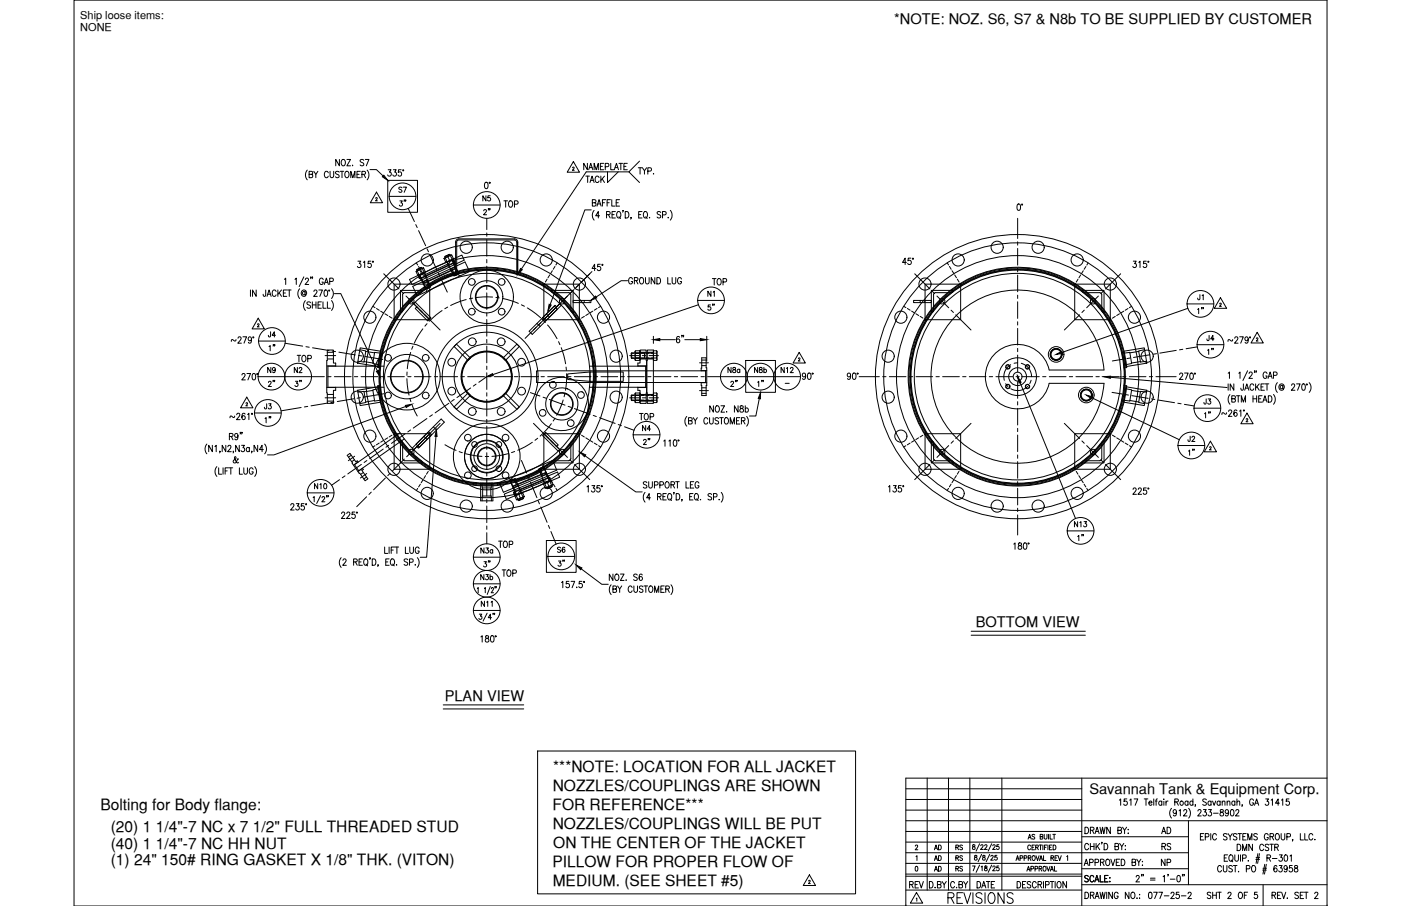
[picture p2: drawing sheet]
<svg xmlns="http://www.w3.org/2000/svg" width="432mm" height="279mm" viewBox="0 0 432 279" stroke-linecap="round" stroke-linejoin="round" font-family="sans-serif">
<defs><g id="words">
<text font-size="6.6" x="291.4" y="279.8">REVISIONS</text>
<g font-size="5.3">
<text x="179.6" y="57.5">TACK</text>
<text x="154.5" y="65.3">TOP</text>
<text x="218.7" y="89.3">TOP</text>
<text x="207.4" y="106.9">6&quot;</text>
<text x="90.7" y="112.9">TOP</text>
<text x="196.1" y="130.9">TOP</text>
<text x="279.4" y="275.2">REV</text>
</g>
<g font-size="4.9">
<text x="122.1" y="60.7">S7</text>
<text x="148.2" y="67.4">2&quot;</text>
<text x="217.3" y="92.8">N1</text>
<text x="368.3" y="93.8">J1</text>
<text x="82.2" y="109.4">1&quot;</text>
<text x="371.1" y="110.4">1&quot;</text>
<text x="85.7" y="120.3" transform="rotate(-90 85.7 120.3)">2&quot;</text>
<text x="90" y="120.3">3&quot;</text>
<text x="224.4" y="120.3">2&quot;</text>
<text x="232.5" y="120.3">1&quot;</text>
<text x="370.1" y="125.9">J3</text>
<text x="80.4" y="127.4">J3</text>
<text x="84.7" y="131.6" transform="rotate(-90 84.7 131.6)">1&quot;</text>
<text x="374.3" y="130.2" transform="rotate(-90 374.3 130.2)">1&quot;</text>
<text x="197.2" y="134.1">N4</text>
<text x="201.4" y="138.3" transform="rotate(-90 201.4 138.3)">2&quot;</text>
<text x="369.4" y="141.5" transform="rotate(-90 369.4 141.5)">1&quot;</text>
<text x="96" y="152">N10</text>
<text x="330.2" y="163.7">N13</text>
<text x="335.1" y="167.9" transform="rotate(-90 335.1 167.9)">1&quot;</text>
<text x="147.5" y="171.8">N3a</text>
<text x="152.8" y="170">TOP</text>
<text x="148.2" y="176">3&quot;</text>
<text x="153.8" y="178.9">TOP</text>
<text x="171.1" y="175.7">3&quot;</text>
<text x="147.5" y="188.4">N11</text>
<text x="357" y="258.2">AD</text>
<text x="357.4" y="263.2">RS</text>
<text x="357" y="268.1">NP</text>
</g>
<g font-size="4.8">
<text x="170.5" y="238">***NOTE: LOCATION FOR ALL JACKET</text>
<text x="170.3" y="243.8">NOZZLES/COUPLINGS ARE SHOWN</text>
<text x="30.9" y="249.7">Bolting for Body flange:</text>
<text x="170.3" y="249.7">FOR REFERENCE***</text>
<text x="34.1" y="256.6">(20) 1 1/4&quot;-7 NC x 7 1/2&quot; FULL THREADED STUD</text>
<text x="170.3" y="255.6">NOZZLES/COUPLINGS WILL BE PUT</text>
<text x="34.1" y="261.7">(40) 1 1/4&quot;-7 NC HH NUT</text>
<text x="170.5" y="261.5">ON THE CENTER OF THE JACKET</text>
<text x="34.1" y="266.8">(1) 24&quot; 150# RING GASKET X 1/8&quot; THK. (VITON)</text>
<text x="170.3" y="267.4">PILLOW FOR PROPER FLOW OF</text>
<text x="170.3" y="273.2">MEDIUM. (SEE SHEET #5)</text>
</g>
<g font-size="4.5">
<text x="275.6" y="7.4">*NOTE: NOZ. S6, S7 &amp; N8b TO BE SUPPLIED BY CUSTOMER</text>
<text x="300.7" y="193.3">BOTTOM VIEW</text>
<text x="137.1" y="216">PLAN VIEW</text>
<text x="335.7" y="244.9">Savannah Tank &amp; Equipment Corp.</text>
</g>
<g font-size="4.4">
<text x="147.8" y="63.1">N5</text>
<text x="81.8" y="105.1">J4</text>
<text x="371.1" y="106.2">J4</text>
<text x="81.5" y="116.1">N9</text>
<text x="90" y="116.1">N2</text>
<text x="223.3" y="116.1">N8a</text>
<text x="231.8" y="116.1">N8b</text>
<text x="239.9" y="116.1">N12</text>
<text x="365.1" y="137.2">J2</text>
<text x="171.1" y="171.4">S6</text>
<text x="147.1" y="179.9">N3b</text>
<text x="287.2" y="263.2">AD</text>
<text x="293.9" y="263.2">RS</text>
<text x="287.2" y="269.9">AD</text>
<text x="287.2" y="266.7">AD</text>
<text x="293.9" y="269.9">RS</text>
<text x="293.9" y="266.7">RS</text>
</g>
<g font-size="3.4">
<text x="24.7" y="5.9">Ship loose items:</text>
<text x="24.7" y="9.7">NONE</text>
</g>
<text font-size="2.6" x="240.9" y="119.6">-</text>
</g></defs>
<!-- layer: 1-THRDCPLG -->
<g fill="none" stroke="#000" stroke-width=".31">
<path d="M110.9 107.8l1.9 .4-.6 3.5-1.9-.3M111 107.3l6.4 1-.8 4.8-6.4-1.1zM112.2 111.5l2.7 .5M112.7 108.4l2.7 .4M116.7 119.9l-1.8 .3 .6 3.5 1.8-.3M117.3 108.9l-1.8-.2-.6 3.4 1.8 .4M323.8 109.3l.1 .5M323.9 108.6l-.1 .5M324 110.1l.3 .4M324.4 108l-.3 .4M324.4 110.7l.5 .2M325.1 107.6l-.5 .2"/>
<path d="M325.1 111h.5M325.4 107.6h.5M326.1 107.7l.5 .3M326.4 110.8l-.5 .2M326.8 108.1l.3 .5M327 110.3l-.4 .4M327.2 108.8l.1 .5M327.2 109.6l-.1 .4M346.3 108.3l6.4-1 .8 4.7-6.5 1.1zM346.4 108.9l1.8-.2 .6 3.4-1.9 .4M346.9 119.9l1.9 .3-.6 3.5-1.8-.3M347 119.3l6.5 1.1-.8 4.7-6.4-1.1z"/>
<path d="M351 108.4l-2.8 .4M351.5 111.5l-2.7 .5M352.8 107.8l-1.9 .4 .6 3.5 1.9-.3M110.2 120.4l6.4-1.1 .8 4.7-6.4 1.1zM110.3 120.9l1.9-.2 .6 3.4-1.9 .4M114.9 120.4l-2.7 .4M115.4 123.5l-2.7 .5M333.1 121.9v.5M333.2 121.1l-.1 .5M333.2 122.6l.3 .4M333.7 120.5l-.3 .4M333.7 123.2l.5 .3"/>
<path d="M334.4 120.1l-.5 .2M334.4 123.5l.6 .1M334.7 120.1h.5M335.4 120.2l.5 .3M335.7 123.3l-.5 .2M336.1 120.7l.3 .4M336.3 122.8l-.4 .4M336.5 121.3l.1 .5M336.5 122.1l-.1 .5M348.2 123.5l2.8 .5M348.8 120.4l2.7 .4M353.4 120.9l-1.9-.2-.6 3.4 1.9 .4"/>
<circle cx="325.5" cy="109.3" r="1.81"/>
<circle cx="325.5" cy="109.3" r="2.4"/>
<circle cx="325.5" cy="109.3" r="1.58"/>
<circle cx="334.8" cy="121.8" r="1.81"/>
<circle cx="334.8" cy="121.8" r="2.4"/>
<circle cx="334.8" cy="121.8" r="1.58"/>
</g>
<!-- layer: DIM -->
<g fill="none" stroke="#000" stroke-width=".31">
<path d="M94.7 52.5a2.3 2.3 0 0 0 0 3M95.3 53.8l.9-.1 .1-.7-1-.2v2l1-.2 .1-.5-.4-.3M96.7 52.8l.6 1v1M98 52.8l-.7 1M101.2 53.3a.62 .62 0 0 0-.8-.5 .62 .62 0 0 0-.4 .8v.4a.62 .62 0 0 0 .4 .8 .62 .62 0 0 0 .8-.5M101.7 52.8v1.4l.5 .6 .6-.3v-1.7M104.5 53.1l-.4-.3-.7 .3 .2 .5 .9 .6v.3l-.4 .3-.7-.3M104.6 49.2v1.9l-1.1-1.9v1.9M104.8 52.8h1.2M105.4 52.8v2M105.5 49.3l.1-.1a1 1 0 0 1 .9 1 1 1 0 0 1-.9 .9 1.24 1.24 0 0 1-.1-1.8zM106.6 52.9l.2-.1a1 1 0 0 1 .8 1 1 1 0 0 1-.8 1 1.27 1.27 0 0 1-.2-1.9z"/>
<path d="M106.9 49.2h1.1l-1.1 1.9h1.1M108.1 54.8v-2l.7 2 .6-2v2M108.7 50.9v.2zM110 53.8h.7M111.1 52.8h-1.1v2h1.1M111.5 53.8l1-.1 .1-.7-1.1-.2v2M112.1 49.4l-.4-.2-.6 .1v.5l.9 .5 .1 .6-.4 .2-.7-.2M112.1 53.8l.6 1M112.6 49.2h1.1l-.8 1.9M113.2 52.5a2.3 2.3 0 0 1 0 3M114 52.3h2l2.1 2M119.6 52.3h.9l-.5 .8a.6 .6 0 0 1 .5 .9 .6 .6 0 0 1-1-.1"/>
<path d="M121.2 52.3h.9l-.5 .8a.6 .6 0 0 1 .5 .9 .6 .6 0 0 1-1-.1M123.6 52.3h-.8l-.1 .9a.61 .61 0 0 1 .9 0 .61 .61 0 0 1 0 .9 .61 .61 0 0 1-.9-.2M149.6 56.3l.2-.1a1.09 1.09 0 0 1 .6 1 1.09 1.09 0 0 1-.6 1l-.4-.4-.1-.5zM181 50.4v1.9l-1.1-1.9v1.9M181.4 52.3l.7-1.9 .6 1.9M183.1 52.3v-1.9l.6 1.9 .7-1.9v1.9M185 51.3h.7M186.1 50.4h-1.1v1.9M186.5 51.4l1-.1v-.8l-1-.1v1.9M187.2 53v3.3l3.3-3.3M188.2 50.4v1.9h1M189.3 52.3l.7-1.9 .6 1.9"/>
<path d="M189.6 51.7h.8M190.8 50.4h1.1M191.3 50.4v1.9M192.3 51.3h.6M193.3 50.4h-1v1.9h1M193.8 53h-13.1l-20 30M196.7 51.7h1.1M197.1 49.7l-3.3 3.3 3.3 3.3M197.3 51.7v2M198 51.7l.6 1v1M199.3 51.7l-.7 1M199.7 52.8l.9-.1v-.9l-.9-.1v2"/>
<path d="M201.4 53.5v.2zM120 60.6h8.2M123.2 62h.8l-.4 .6a.51 .51 0 0 1 .4 .8 .51 .51 0 0 1-.9-.2M145.9 63.2h8.2M182.2 64.7h-1.9l-10.7 29.2M182.6 62.5l.9-.1 .1-.6-1-.2v2l1-.2 .1-.5-.4-.4M183.1 64.9a2.3 2.3 0 0 0 0 3M184 63.6l.6-2 .7 2M184.2 62.9h.8M184.8 66.5h-1.2l.8-1.3v2M185.7 62.5h.6M186.7 61.6h-1v2"/>
<path d="M186.9 66.2l1-.1v-.8l-1-.1v2M187.1 62.5h.6M187.5 66.2l.6 1M188.2 61.6h-1.1v2M188.6 61.6v2h.9M188.6 66.2h.7M189.7 65.2h-1.1v2h1.1M189.9 62.5h.6M190.4 65.3l.1-.1a1.01 1.01 0 0 1 .9 1 1.01 1.01 0 0 1-.9 1 1.27 1.27 0 0 1-.1-1.9zM190.8 66.8l.5 .6M190.9 61.6h-1v2h1M192.1 65h-.2h.2l-.2 .4"/>
<path d="M192.7 65.2a1.01 1.01 0 0 1 1.2 1 1.01 1.01 0 0 1-1.2 1zM194.5 67.1h-.1h.1l-.1 .5M196.9 66.2h.6M197.9 65.2h-1v2h1M198.6 65.3l.2-.1a1.01 1.01 0 0 1 .8 1 1.01 1.01 0 0 1-.8 1 1.29 1.29 0 0 1-.2-1.9zM199 66.8l.5 .6M200.2 67v.2zM203.6 65.5l-.4-.3-.5 .1v.7l.8 .4 .1 .5-.4 .3-.7-.3M204.2 66.3l.9-.1 .1-.8-1-.2v2M205.9 67.1h.1zM206.6 64.9a2.3 2.3 0 0 1 0 3M280.7 79.6h-.8l-.1 .9a.62 .62 0 0 1 .9 0 .62 .62 0 0 1-.1 .9 .62 .62 0 0 1-.8-.2"/>
<path d="M313.7 63h.6l.2 .3v1.2l-.4 .4-.6-.4zM77.2 89.4v2M79 89.4v2l-1.2-2v2M81.9 89.4l-.2 1.9h-.4l-.2-.6M82.3 91.4l.6-2 .7 2M82.5 90.7h.8M85.1 89.9a.61 .61 0 0 0-.7-.5 .61 .61 0 0 0-.5 .8v.5a.61 .61 0 0 0 .5 .7 .61 .61 0 0 0 .7-.5M85.6 89.4v2M86 90.3l.8 1.1M86.8 89.4l-1.2 1.3M87.3 90.4h.7M87.7 86.1l.4-.3v1.9"/>
<path d="M88.4 89.4h-1.1v2h1.1M88.6 89.4h1.1M89.2 89.4v2M90.9 86.1l.4-.3v1.9M92.4 89a2.3 2.3 0 0 0 0 3.1M93.6 85.4l-1.4 3M94 90.2v-.2a.49 .49 0 0 0-.8 .4 .49 .49 0 0 0 .8 .4v-.1M94 89.9l.1 1a.84 .84 0 0 0 .2-1.1 .84 .84 0 0 0-1-.3 .84 .84 0 0 0-.5 1.1 .83 .83 0 0 0 .6 .7 .83 .83 0 0 0 .9-.2M94.1 86.2l.2-.3 .4-.1 .4 .5-1.1 1.4h1.1M94.1 92.7a2.3 2.3 0 0 0 0 3M95.7 93.4l-.4-.3-.6 .1v.7l.8 .3 .2 .6-.4 .3-.7-.3M95.9 85.5l-.2 .5"/>
<path d="M96.3 93.1v2M96.3 94h1.1M96.4 85.5h-.2h.2l-.2 .5M96.8 89.9l.1-.4 .5-.1 .3 .6-1 1.4h1.1M97.4 93.1v2M98 94h.7M98.3 89.4h1.1l-.8 2M99.1 93.1h-1.1v2h1.1M99.5 93.1v2h1M99.6 86.2a.61 .61 0 0 0-.7-.4 .61 .61 0 0 0-.5 .7v.5a.61 .61 0 0 0 .6 .7 .61 .61 0 0 0 .6-.7h-.4M99.9 87.7l.7-1.9 .6 1.9M100.1 89.5l.2-.1a1.06 1.06 0 0 1 .7 1 1.06 1.06 0 0 1-.7 1l-.2-.1-.2-.7z"/>
<path d="M100.2 87.1h.8M100.9 93.1v2h1M101.6 86.8l1.1-.2-.1-.7-1-.1v1.9M102.2 89a2.24 2.24 0 0 1 0 3.1M102.2 92.7a2.24 2.24 0 0 1 0 3M103.1 90.6h1.9l11.3 23.8M110.3 80.5h.9l-.5 .8a.6 .6 0 0 1 .5 .9 .6 .6 0 0 1-1-.1M112 80.9l.4-.4v2M114.3 80.5h-.8l-.1 .9a.62 .62 0 0 1 .9 0 .62 .62 0 0 1-.1 .9 .62 .62 0 0 1-.9-.2M183.7 82.8h-1.2l.8-1.3v2M185 81.5h-.8v.8a.62 .62 0 0 1 .9 .1 .62 .62 0 0 1-.1 .9 .62 .62 0 0 1-.9-.2M193.4 86.6h-1.9l-7.8 5"/>
<path d="M194.9 86.1a.61 .61 0 0 0-.7-.5 .61 .61 0 0 0-.4 .7v.5a.61 .61 0 0 0 .6 .8 .61 .61 0 0 0 .5-.8h-.4M195.5 86.5l1-.1 .1-.6-1.1-.2v2M196.1 86.5l.5 1.1M197.4 85.7l.2-.1a1 1 0 0 1 .8 1 1 1 0 0 1-.8 1 1.26 1.26 0 0 1-.2-1.9zM198.9 85.6v1.4l.5 .6 .6-.3 .1-1.7M201.8 85.6v2l-1.1-2v2M202.5 85.6a1 1 0 0 1 1.1 1 1 1 0 0 1-1.1 1zM205.8 85.6v2h1M207.2 85.6v1.4l.4 .6 .6-.3 .1-1.7M210 86.1a.62 .62 0 0 0-.7-.5 .62 .62 0 0 0-.5 .7v.5a.62 .62 0 0 0 .6 .8 .62 .62 0 0 0 .6-.8h-.4M215.1 92.6h8.2M215.3 94l-63.4 21.5"/>
<path d="M219 94h-.7l-.1 .7a.52 .52 0 0 1 .8 0 .52 .52 0 0 1-.1 .8 .52 .52 0 0 1-.7-.1M279.4 80.9h-1.2l.8-1.3v2M349.3 80.5h.9l-.5 .8a.6 .6 0 0 1 .5 .9 .6 .6 0 0 1-1.1-.1M351 80.9l.4-.4v2M353.3 80.5h-.8l-.1 .9a.62 .62 0 0 1 .9 0 .62 .62 0 0 1-.1 .9 .62 .62 0 0 1-.9-.2M365.9 93.7h8.2M366.1 95.1l-38.7 13.6M369.1 95.4l.3-.3v1.6M72.7 104.7l-.2 .5-1-.5-.2 .6M73.4 104.3l.1-.3 .5-.1 .3 .5-1 1.4h1.1M74.6 115.7l.3-.5 .5 .1 .1 .3-1 1.6h1.1M74.9 103.9h1.1l-.8 1.9"/>
<path d="M76.1 115.2h1.1l-.8 2M77.5 104.5l-.2 .5a.55 .55 0 0 1-.7-.2 .55 .55 0 0 1 .1-.7 .55 .55 0 0 1 .7 .1l.1 .3a.93 .93 0 0 1-.6 1.3l-.3-.2M77.9 115.3h.7l.1 .3v1.2l-.4 .4-.5-.4-.1-.8zM79.6 116.2h16.4M79.7 105.2h8.2M201.4 103.7v2.2M203.3 104.8h4.9M211.1 104.8h4.7M217.8 103.7v7.7M222.1 116.2h24.6M248.3 115.7a.53 .53 0 0 1-.7 .4 .53 .53 0 0 1-.2-.8 .53 .53 0 0 1 .8 0l.1 .4a.94 .94 0 0 1-.6 1.3l-.4-.3M249.1 115.1l.2-.1a1.07 1.07 0 0 1 .7 1 1.07 1.07 0 0 1-.7 1l-.2-.1-.2-.7z"/>
<path d="M262.1 115.7a.53 .53 0 0 1-.7 .4 .53 .53 0 0 1-.2-.9 .53 .53 0 0 1 .9 .1v.4a.92 .92 0 0 1-.6 1.3l-.3-.3M263 115.1l.2-.1a1.06 1.06 0 0 1 .7 1 1.06 1.06 0 0 1-.7 1l-.4-.4-.1-.4zM314.4 118l17.1 41.9M342.2 116.4l36 3.1M363.6 115.5l.3-.5h.3l.3 .4-.2 .7-.8 .9h1.1M365.1 115h1.1l-.8 2M366.9 115.1l.3-.1a1.06 1.06 0 0 1 .6 1 1.06 1.06 0 0 1-.6 1l-.5-.8zM369 106.3h8.2M378.5 115.1l.4-.4v2M378.5 118.4v2M379.9 104.7l-.2 .5-1-.5-.2 .6M380.3 118.4v2l-1.1-2v2"/>
<path d="M380.6 104.3l.3-.4h.3l.3 .3-1 1.6h1.1M381.8 115.1l.4-.4v2M382.1 103.9h1.1l-.8 1.9M383.2 118.4v1.8l-.6 .1-.2-.6M383.9 119.7h.8M384.5 114.3l-1.4 3M384.7 104.5l-.2 .5a.55 .55 0 0 1-.8-.2 .55 .55 0 0 1 .2-.7 .55 .55 0 0 1 .7 .1l.1 .3a.9 .9 0 0 1-.6 1.3l-.3-.2M385 115.2l.3-.5 .5 .1 .2 .3-1.1 1.6h1.1M386.4 118.9a.61 .61 0 0 0-.7-.5 .61 .61 0 0 0-.5 .7v.5a.61 .61 0 0 0 .5 .8 .61 .61 0 0 0 .7-.5M386.7 114.4l-.1 .5M387 118.4v2M387.2 114.4l-.1 .5"/>
<path d="M387.4 119.2l.7 1.2M388.1 118.4l-1.1 1.3M388.7 119.3h.6M389.7 118.4h-1v2h1M389.9 118.4h1.2M390.5 115.2a.62 .62 0 0 0-.7-.5 .62 .62 0 0 0-.5 .8v.5a.62 .62 0 0 0 .6 .7 .62 .62 0 0 0 .6-.7h-.4M390.5 118.4v2M390.8 116.7l.7-2 .6 2M391.1 116h.8M392.5 115.8l1-.2-.1-.8-.9-.1v2M393.7 118a2.24 2.24 0 0 0 0 3M395.4 119.1l-.1-.1a.48 .48 0 0 0-.8 .4 .48 .48 0 0 0 .8 .4l.1-.2"/>
<path d="M395.4 118.9v1a.84 .84 0 0 0 .3-1.1 .84 .84 0 0 0-1.1-.4 .84 .84 0 0 0-.4 1.1 .83 .83 0 0 0 .5 .8 .83 .83 0 0 0 .9-.2M398.1 118.9l.1-.4 .5-.1 .3 .6-1 1.4h1.1M399.6 118.4h1.1l-.8 2M401.4 118.5h.7l.1 .3v1.2l-.4 .4-.4-.1-.1-.3-.1-.8zM403.5 118a2.24 2.24 0 0 1 0 3M63.8 136.9a2.3 2.3 0 0 0 0 3.1M65.4 137.3v2l-1.1-2v2M66.2 137.7l.4-.4v2M67.8 139.2h-.1h.1l-.1 .5M69.6 137.3v2l-1.1-2v2M70.2 137.8l.2-.4 .5-.1 .3 .6-1.1 1.4h1.2M70.7 134.6l1-.1 .1-.6-1.1-.2v1.9"/>
<path d="M71.3 134.6l.5 1M72 139.2h-.2h.2l-.2 .5M72.3 128.3l-.2 .5-1-.5-.2 .6M73 127.9l.1-.4 .5-.1 .3 .6-1 1.4h1.1M73.3 134.3a.53 .53 0 0 1-.5 .6 .53 .53 0 0 1-.5-.7l.5-.5a1.08 1.08 0 0 1 .6 1 1.08 1.08 0 0 1-.7 .9l-.3-.2M73.7 137.3v2l-1.1-2v2M74.1 133.4h-.1h.1l-.1 .5M74.5 137.3h.8l-.4 .8a.6 .6 0 0 1 .4 .9 .6 .6 0 0 1-1-.1M74.6 133.4l-.1 .5M75.5 127.7l-.3-.3a1.09 1.09 0 0 0-.7 1 1.09 1.09 0 0 0 .6 1 .56 .56 0 0 0 .6-.5 .56 .56 0 0 0-.5-.6 .56 .56 0 0 0-.7 .5M76.3 127.8l.4-.4v2M76.9 138.3a.56 .56 0 0 0-.8-.1 .56 .56 0 0 0 0 .8 .56 .56 0 0 0 .8 0"/>
<path d="M76.9 138v1.3M77.7 139.2h-.2h.2l-.2 .5M78.5 127.4h8.2M79.4 137.3v2l-1.1-2v2M81.2 138.6h-1.2l.8-1.3v2M81.6 136.9a2.24 2.24 0 0 1 0 3.1M125.1 125.3l-40.7 15h-2M134.4 134.6l-2.9 37.3h-2M195.2 134.1h8.2M204.6 136l.4-.3v1.9M206.1 136l.4-.3v1.9M207.8 135.7h.4a1.15 1.15 0 0 1-.2 1.9l-.4-.4-.1-.4z"/>
<path d="M211.7 128.4a2.21 2.21 0 0 0 0 3M212.2 129.8l1-.2 .1-.6-1.1-.2v2l1.1-.2v-.5l-.4-.3M213.7 128.8l.6 1v1M214.9 128.8l-.6 1M218.1 129.3a.61 .61 0 0 0-.7-.5 .61 .61 0 0 0-.5 .8v.4a.61 .61 0 0 0 .5 .8 .61 .61 0 0 0 .7-.5M218.7 128.8l.1 1.7 .4 .3 .5-.3 .1-1.7M219.9 125.1v2l-1.1-2v2M220.8 125.2l.1-.1a1 1 0 0 1 .8 1 1 1 0 0 1-.8 1 1.26 1.26 0 0 1-.1-1.9zM221.5 129.1l-.4-.3-.6 .1v.7l.8 .3 .2 .6-.4 .3-.7-.3M221.8 128.8h1.1M222.2 125.1h1.1l-1.1 2h1.1M222.4 128.8v2"/>
<path d="M223.6 128.9l.1-.1a1 1 0 0 1 .8 1 1 1 0 0 1-.8 1 1.26 1.26 0 0 1-.1-1.9zM224 126.9h.1M225.1 130.8v-2l.6 2 .7-2v2M227 129.8h.6M227.5 125.1v2l-1.1-2v2M228 128.8h-1v2h1M228.2 125.2v.6a.72 .72 0 0 1 .8 .4 .72 .72 0 0 1-.3 .9 .63 .63 0 0 1-.7-.7 .63 .63 0 0 1 .8-.5l.3-.3-.1-.4zM228.5 129.8l1-.2 .1-.6-1.1-.2v2M229.1 129.8l.5 1M229.7 126.1a.61 .61 0 0 1 1 .2 .61 .61 0 0 1-.7 .8l-.3-.3M229.7 125.1v2M230.1 128.4a2.28 2.28 0 0 1 0 3"/>
<path d="M234 122.9l-1 5.4h-2M336.6 122.7l26.9 12.9M363.1 137.4h8.2M368 125.9h8.2M378 127.3l-.2 .4-.9-.4-.3 .5M378.7 126.9l.3-.5h.3l.3 .4-1 1.6h1.1M379.1 121.7a2.3 2.3 0 0 0 0 3M379.6 123l1-.1 .1-.7-1.1-.2v2l1.1-.2 .1-.4-.4-.4M381.1 122h1.1M381.2 126.7l-.5-.3a1.14 1.14 0 0 0 .1 2 .58 .58 0 0 0 .5-.8 .58 .58 0 0 0-.9-.2l-.1 .3M381.6 122v2M382 126.8l.4-.4v2"/>
<path d="M382.6 124v-2l.6 2 .7-2v2M383.6 120.4l.7-2 .6 2M386.2 122v2M386.2 123h1.1M387.3 122v2M387.9 123h.7M389 122h-1.1v2h1.1M389.2 124l.7-2 .6 2M389.5 123.4h.7M390.9 122a.99 .99 0 0 1 1.1 1 .99 .99 0 0 1-1.1 1zM392.5 121.7a2.3 2.3 0 0 1 0 3M66.8 143.9a2.24 2.24 0 0 0 0 3"/>
<path d="M67.4 144.3v1.9h.9M68.7 144.3v1.9M69.4 145.2h.6M70.4 144.3h-1v1.9M70.6 144.3h1.1M71.1 144.3v1.9M73.5 141.6l-.2-.1a1.02 1.02 0 0 1-1.4 1.1v-.6l.8-.7-.2-.5-.2 .3 .2 .7 .6 .9 .3 .1 .1-.2M73.8 144.3v1.9h.9M75.1 144.3v1.4l.5 .5 .6-.2 .1-1.7M78 144.7a.62 .62 0 0 0-.7-.4 .62 .62 0 0 0-.5 .7v.5a.62 .62 0 0 0 .6 .8 .62 .62 0 0 0 .6-.8h-.4M78.5 143.9a2.24 2.24 0 0 1 0 3M89.6 155.8l.3-.5h.4l.3 .4-1 1.6h1.1"/>
<path d="M91.3 155.3h.9l-.5 .8a.6 .6 0 0 1 .5 .9 .6 .6 0 0 1-1.1-.1M93.7 155.3h-.8l-.1 .9a.61 .61 0 0 1 .9 0 .61 .61 0 0 1-.1 .9 .61 .61 0 0 1-.9-.2M94.7 152h8.2M96.5 153.4l.3-.3v1.6M98.8 152.8l-1.2 2.5M99.3 153.5l.2-.4 .6 .3-.9 1.3h.9M105.3 158.4l.3-.5h.3l.4 .4-1.1 1.6h1.1M106.9 158.4l.3-.5h.3l.3 .4-.2 .6-.8 1h1.1M109.4 157.9h-.8l-.1 .9a.62 .62 0 0 1 .9 0 .62 .62 0 0 1-.1 .9 .62 .62 0 0 1-.9-.2M180.3 140.6l15.7 11.1h1.9M180.9 150.1l.4-.3v1.9M182.4 149.8h.9l-.5 .7a.6 .6 0 0 1 .5 .9 .6 .6 0 0 1-1 0"/>
<path d="M184.8 149.8h-.8v.8a.62 .62 0 0 1 .9 0 .62 .62 0 0 1-.1 .9 .62 .62 0 0 1-.9-.1M198.8 151.8a2.3 2.3 0 0 0 0 3.1M199.4 148.8l-.4-.3-.6 .2-.1 .5 1 .6 .1 .4-.4 .3-.7-.3M199.9 148.5v1.5l.5 .5 .6-.3 .1-1.7M200.5 153.5h-1.2l.8-1.3v2M201.7 149.6l.9-.1 .1-.8-1-.2v2M202.6 153.2l1-.1 .1-.7-1.1-.2v2M203.2 153.2l.6 1M203.4 149.6l.9-.1 .1-.8-1-.2v2M204.3 153.2h.7M205.3 148.7l.1-.2a1 1 0 0 1 .9 1 1 1 0 0 1-.9 1 1.22 1.22 0 0 1-.1-1.8zM205.4 152.2h-1.1v2h1.1"/>
<path d="M206.1 152.3l.1-.1a1 1 0 0 1 .9 1 1 1 0 0 1-.9 1 1.24 1.24 0 0 1-.1-1.9zM206.5 153.8l.5 .6M206.8 149.5l1-.1v-.7l-1-.2v2M207.4 149.5l.5 1M207.8 151.9l-.2 .5M208.2 148.5h1.2M208.4 152.2a.99 .99 0 0 1 1.1 1 .99 .99 0 0 1-1.1 1zM208.8 148.5v2M210.2 154.1l-.1 .5M211.4 148.5v2h1M212.6 153.2h.6M212.8 149.5h.6"/>
<path d="M213.6 152.2h-1v2h1M213.8 148.5h-1v2h1M214.3 152.3l.2-.1a1 1 0 0 1 .8 1 1 1 0 0 1-.8 1 1.26 1.26 0 0 1-.2-1.9zM214.7 153.8l.5 .6M215.4 149a.61 .61 0 0 0-.7-.4 .61 .61 0 0 0-.5 .7v.5a.61 .61 0 0 0 .6 .7 .61 .61 0 0 0 .6-.7h-.4M215.9 154v.2zM219.3 152.5l-.4-.3-.7 .3 .2 .5 .8 .4v.7l-.6 .1-.4-.3M219.9 153.2h1v-.8l-1-.2v2M221.7 154h.1M222.3 151.8a2.3 2.3 0 0 1 0 3.1M273.8 150.1l.4-.3v1.9M275.4 149.8h.8l-.4 .7a.6 .6 0 0 1 .4 .9 .6 .6 0 0 1-1 0"/>
<path d="M277.7 149.8h-.8v.8a.62 .62 0 0 1 .9 0 .62 .62 0 0 1-.1 .9 .62 .62 0 0 1-.9-.1M349.2 150.9l.2-.3 .5-.1 .3 .5-1.1 1.4h1.2M350.8 150.9l.2-.3 .5-.1 .3 .5-1.1 1.4h1.2M353.3 150.5h-.8l-.1 .8a.61 .61 0 0 1 .9 0 .61 .61 0 0 1-.1 .9 .61 .61 0 0 1-.9-.1M105.2 172a2.24 2.24 0 0 0 0 3M105.7 172.8l.2-.4h.4l.4 .5-1.1 1.4h1.1M109 173.3l.9-.1 .1-.6-1-.2v1.9M109.5 173.3l.6 1M110.7 173.3h.6M111.7 172.4h-1v1.9h1M112.4 172.4h.2a1 1 0 0 1 .8 .9 1 1 0 0 1-.8 1 1.26 1.26 0 0 1-.2-1.9zM112.8 173.9l.5 .6"/>
<path d="M114.1 172.1l-.2 .5M114.7 172.4a1 1 0 0 1 1.2 .9 1 1 0 0 1-1.2 1zM116.6 174.2l-.2 .5M118.6 168.7v2h.9M118.9 173.3h.6M119.9 172.4h-1v1.9h1M119.9 168.7v2M120.6 169.6h.6M120.6 172.4h.2a1 1 0 0 1 .8 .9 1 1 0 0 1-.8 1 1.26 1.26 0 0 1-.2-1.9zM121 173.9l.5 .6M121.6 168.7h-1v2M121.8 168.7h1.1"/>
<path d="M122.2 174.1v.2zM122.3 168.7v2M124.9 168.7v2h1M125.7 172.6l-.4-.2-.8 .2 .2 .5 .8 .4v.7l-.6 .1-.4-.2M126.2 173.4l1-.1v-.9h-1v1.9M126.3 168.7v1.4l.5 .6 .5-.3 .1-1.7M128 174.1v.2zM128.6 172a2.3 2.3 0 0 1 0 3M129.2 169.2a.62 .62 0 0 0-.8-.5 .62 .62 0 0 0-.4 .7v.5a.62 .62 0 0 0 .6 .8 .62 .62 0 0 0 .6-.8h-.4M145.9 171.8h8.2M168.9 171.6h8.2M173.1 179.6l.4-.3v2"/>
<path d="M175.4 179.3h-.8l-.1 .8a.61 .61 0 0 1 .9 .1 .61 .61 0 0 1-.1 .8 .61 .61 0 0 1-.9-.1M176 179.3h1.1l-.8 2M179.1 175.4l6.4 4.8h2M179.4 179.3h-.8l-.1 .8a.61 .61 0 0 1 .9 .1 .61 .61 0 0 1-.1 .8 .61 .61 0 0 1-.9-.1M188.9 177v2l-1.1-2v2M189.8 177.1l.1-.1a1 1 0 0 1 .9 1 1 1 0 0 1-.9 1 1.24 1.24 0 0 1-.1-1.9zM191.2 177h1.1l-1.1 2h1.1M192.9 178.9h.2zM196.4 177.3l-.4-.3-.5 .1-.1 .6 .9 .5 .1 .5-.4 .3-.7-.3M197.9 177.3l-.3-.3a1.11 1.11 0 0 0-.1 2 .55 .55 0 0 0 .6-.5 .55 .55 0 0 0-.5-.6 .55 .55 0 0 0-.6 .5M312.4 167.8l.4-.4v2M313.9 167.5v.6a.72 .72 0 0 1 .9 .4 .72 .72 0 0 1-.3 .9 .64 .64 0 0 1-.8-.7 .64 .64 0 0 1 .9-.5l.2-.3-.1-.4z"/>
<path d="M315.6 167.5l.4-.1a1.14 1.14 0 0 1-.1 2l-.4-.4-.1-.4zM329 163.7h8.2M145.9 180h8.2M145.9 188.3h8.2M147.1 181.5l.3-.3v1.6M147.7 189.4h.8l-.4 .6a.5 .5 0 0 1 .4 .8 .5 .5 0 0 1-.9-.1M148.2 196.4l.4-.4v2M149.3 181.5l.3-.3v1.6M149.7 196.1v.6a.72 .72 0 0 1 .9 .4 .72 .72 0 0 1-.3 .9 .64 .64 0 0 1-.8-.7 .64 .64 0 0 1 .9-.5l.2-.3-.1-.4zM150.1 189.1l-1.2 2.4M151.1 180.9l-.9 2.4M151.4 196.1l.4-.1a1.15 1.15 0 0 1-.2 2l-.4-.4v-.4z"/>
<path d="M151.4 181.6l.1-.3a.35 .35 0 0 1 .5 0 .35 .35 0 0 1 0 .5l-.6 1h.7M151.5 190.5h-1l.7-1.1v1.6M177.8 181.1v.2zM188.4 180.3a2.24 2.24 0 0 0 0 3M188.9 181.7l1-.2v-.6l-1-.2v2l1-.2 .1-.5-.4-.3M190.4 180.7l.6 1v1M191.6 180.7l-.6 1M194.8 181.2a.62 .62 0 0 0-.7-.5 .62 .62 0 0 0-.5 .8v.4a.62 .62 0 0 0 .5 .8 .62 .62 0 0 0 .7-.5M195.4 180.7v1.4l.5 .6 .5-.3 .1-1.7M198.2 181l-.4-.3-.7 .3 .1 .5 .9 .4a.48 .48 0 0 1-.3 .8l-.7-.3M198.5 180.7h1.1M199.1 180.7v2"/>
<path d="M200.2 180.8l.2-.1a1.01 1.01 0 0 1 .8 1 1.01 1.01 0 0 1-.8 1 1.27 1.27 0 0 1-.2-1.9zM201.8 182.7v-2l.6 2 .6-2v2M203.7 181.7h.6M204.7 180.7h-1v2h1M205.2 181.7l1-.2v-.7l-1-.1v2M205.8 181.7l.5 1M206.8 180.3a2.3 2.3 0 0 1 0 3M165.7 231.6h98v44.1h-98z"/>
<circle cx="124.2" cy="52.5" r=".17"/>
<circle cx="150.9" cy="56.4" r=".17"/>
<circle cx="124.1" cy="60.5" r="4.1"/>
<circle cx="150" cy="63.2" r="4.1"/>
<circle cx="281.3" cy="79.8" r=".17"/>
<circle cx="315" cy="63.1" r=".17"/>
<circle cx="101.4" cy="89.6" r=".17"/>
<circle cx="114.9" cy="80.7" r=".17"/>
<circle cx="185.6" cy="81.7" r=".17"/>
<circle cx="219.1" cy="92.6" r="4.1"/>
<circle cx="353.9" cy="80.7" r=".17"/>
<circle cx="370" cy="93.7" r="4.1"/>
<circle cx="78" cy="104" r=".17"/>
<circle cx="79.3" cy="115.4" r=".17"/>
<circle cx="83.7" cy="116.2" r="4.1"/>
<circle cx="83.8" cy="105.2" r="4.1"/>
<circle cx="91.9" cy="116.2" r="4.1"/>
<circle cx="226.2" cy="116.2" r="4.1"/>
<circle cx="234.4" cy="116.2" r="4.1"/>
<circle cx="242.6" cy="116.2" r="4.1"/>
<circle cx="250.4" cy="115.2" r=".17"/>
<circle cx="264.3" cy="115.2" r=".17"/>
<circle cx="368.3" cy="115.2" r=".17"/>
<circle cx="373.1" cy="106.3" r="4.1"/>
<circle cx="385.3" cy="104" r=".17"/>
<circle cx="402.8" cy="118.6" r=".17"/>
<circle cx="77.6" cy="127.6" r=".17"/>
<circle cx="82.6" cy="127.3" r="4.1"/>
<circle cx="199.3" cy="134.1" r="4.1"/>
<circle cx="209.1" cy="135.8" r=".17"/>
<circle cx="367.2" cy="137.4" r="4.1"/>
<circle cx="372.1" cy="125.9" r="4.1"/>
<circle cx="383.4" cy="126.6" r=".17"/>
<circle cx="94.3" cy="155.5" r=".17"/>
<circle cx="98.8" cy="152" r="4.1"/>
<circle cx="110" cy="158.1" r=".17"/>
<circle cx="185.4" cy="149.9" r=".17"/>
<circle cx="278.4" cy="149.9" r=".17"/>
<circle cx="353.9" cy="150.6" r=".17"/>
<circle cx="150" cy="171.8" r="4.1"/>
<circle cx="173" cy="171.6" r="4.1"/>
<circle cx="180" cy="179.5" r=".17"/>
<circle cx="317" cy="167.6" r=".17"/>
<circle cx="333" cy="163.7" r="4.1"/>
<circle cx="150" cy="188.2" r="4.1"/>
<circle cx="150" cy="180" r="4.1"/>
<circle cx="152.7" cy="196.2" r=".17"/>
</g>
<!-- layer: TEXT -->
<g fill="none" stroke="#000" stroke-width=".31">
<path d="M116 59.2l1.9 3.3h-3.8zM119.5 55.6h9.2v9.9h-9.2zM176.5 51.8v-.2a.24 .24 0 0 1 .3 0 .24 .24 0 0 1 .1 .3l-.5 .6h.6M176.7 49.8l1.9 3.3h-3.8zM115.8 61.2l.2-.3 .3 .2-.5 .8h.5M79.6 98.1l1.9 3.3h-3.8zM375.9 93.7l.1-.2a.27 .27 0 0 1 .4 .1 .27 .27 0 0 1-.1 .4l-.4 .5h.5M376.2 91.8l1.9 3.3h-3.8zM79.4 100.1l.1-.3 .3 .2-.5 .8h.6M229.8 111.2h9.2v9.8h-9.2zM246.1 110.6l.1-.2 .4 .2-.6 .7h.6M246.3 108.7l1.9 3.3h-3.8z"/>
<path d="M387.2 104.4l.2-.2 .3 .2-.5 .8h.6M387.5 102.5l1.9 3.3h-3.8zM75.8 124.4l.2-.2 .3 .2-.5 .8h.5M76.1 122.5l1.9 3.3h-3.9zM372.8 138l.2-.2 .3 .1-.5 .8h.5M373.1 136.1l1.8 3.2h-3.7zM384.1 129.3l.1-.2a.27 .27 0 0 1 .4 .1 .27 .27 0 0 1-.1 .4l-.5 .5h.6M384.3 127.4l1.9 3.3h-3.8zM168.4 166.7h9.2v9.8h-9.2zM299.3 194.7h35.2M299.3 195.9h35.2M136.6 217.4h24.8"/>
<path d="M136.6 218.6h24.8M316.9 258.8l.5-1.5 .4 1.5M317.1 258.3h.5M318.9 257.5l-.3-.2-.5 .2 .1 .4 .7 .3v.4l-.3 .2-.5-.2M320.6 258l.7-.1 .1-.4-.8-.2v1.5l.8-.2v-.5l-.3-.1M321.8 257.3v1.1l.4 .4 .4-.2 .1-1.3M323.2 257.3v1.5M323.6 257.3v1.5h.8M324.5 257.3h.8M324.9 257.3v1.5M334.4 255.1a1.01 1.01 0 0 1 1.1 1 1.01 1.01 0 0 1-1.1 1zM336.1 256.1l.9-.2 .1-.6-1-.2v2"/>
<path d="M336.6 256.1l.6 1M337.5 257.1l.6-2 .7 2M337.7 256.4h.8M339 255.1l.4 2 .4-2 .4 2 .4-2M339.7 259.8h-.2h.2l-.2 .5M342.2 255.1v2l-1.1-2v2M344.5 256.1l1-.2 .1-.6-1.1-.2v2l1.1-.2 .1-.5-.5-.3M345 246.8l.4-.4v1.9M346 255.1l.6 1v1M347.2 255.1l-.6 1M347.3 246.4h-.8l-.1 .8a.61 .61 0 0 1 .9 .1 .61 .61 0 0 1-.1 .8 .61 .61 0 0 1-.8-.1M347.6 257h.2z"/>
<path d="M347.7 255.8v.1zM348.2 246.8l.4-.4v1.9M349.5 246.4h1.2l-.8 1.9M352.7 246.4h1.1M353.2 246.4v1.9M354.1 247.6h.9l-.1-.5a.58 .58 0 0 0-.8 .7 .58 .58 0 0 0 .9 .3M355.6 246.4v1.9M356.1 247h.5M356.7 246.4l-.3 .1-.1 .3v1.5M358.1 247.3l-.2-.2a.58 .58 0 0 0-.8 .6 .58 .58 0 0 0 1 .4M358.1 247v1.3M358.7 246.4v.2z"/>
<path d="M358.7 247.1v1.2M359.4 247v1.3M360 247l-.4 .1-.2 .5M361.1 249.3a2.24 2.24 0 0 0 0 3M362.1 247.3l.9-.1 .1-.6-1-.2v1.9M362.6 250.3l-.1 .3a.54 .54 0 0 1-.8 .1 .54 .54 0 0 1 0-.8 .54 .54 0 0 1 .8 .1l.1 .3a.9 .9 0 0 1-.6 1.3l-.4-.2M362.6 247.3l.6 1M363.4 250l.4-.3v1.9M364.8 250.1l.2-.3 .5-.1 .3 .5-1.1 1.4h1.2M366.1 247.3l-.1-.2a.58 .58 0 0 0-.8 .6 .58 .58 0 0 0 .9 .4M366.1 247v1.3M366.4 249.3a2.31 2.31 0 0 1 0 3"/>
<path d="M367.7 247.3a.56 .56 0 0 0-.8 0 .56 .56 0 0 0 0 .8 .56 .56 0 0 0 .8 0M367.7 246.4v1.9M368.5 248.3h-.2h.2l-.2 .4M369.2 250.1l.3-.4h.4l.3 .3-1.1 1.6h1.1M370 258h.6M370.9 249.7h.9l-.5 .7a.6 .6 0 0 1 .5 .9 .6 .6 0 0 1-1.1 0M371 257.1h-1v1.9h1M371.5 258.1l.9-.1v-.8l-.9-.1v1.9M371.8 246.7l-.4-.3-.7 .3 .2 .4 .9 .7v.3l-.4 .2-.7-.2M372.5 249.7h.9l-.5 .7a.6 .6 0 0 1 .5 1 .6 .6 0 0 1-1.1-.1M373.2 257.1v1.9M373.3 247.3a.56 .56 0 0 0-.8 0 .56 .56 0 0 0 0 .8 .56 .56 0 0 0 .8 0"/>
<path d="M373.3 247v1.3M373.7 247l.5 1.3 .5-1.3M374 250.8h1.5M374.9 257.5a.62 .62 0 0 0-.7-.4 .62 .62 0 0 0-.5 .7v.5a.62 .62 0 0 0 .5 .7 .62 .62 0 0 0 .7-.4M376 247.3a.56 .56 0 0 0-.7 0 .56 .56 0 0 0 0 .8 .56 .56 0 0 0 .7 0M376 247v1.3M376.2 249.8v.5a.72 .72 0 0 1 .8 .4 .72 .72 0 0 1-.3 .9 .63 .63 0 0 1-.7-.6 .63 .63 0 0 1 .8-.6l.2-.3v-.3zM376.7 247.4l.4-.4 .4 .1v1.2M376.7 247v1.3M378.2 257.3l-.4-.2-.7 .2 .1 .5 .9 .5-.1 .6-.5 .1-.4-.3M378.2 247.4l.4-.4 .4 .1 .1 1.2M378.2 247v1.3"/>
<path d="M378.5 257.1l.6 .9v1M378.6 250.3v.3a.54 .54 0 0 1-.8 .1 .54 .54 0 0 1 0-.8 .54 .54 0 0 1 .8 .1v.3a.9 .9 0 0 1-.6 1.3l-.3-.2M379.4 249.8l.3-.1a1.06 1.06 0 0 1 .6 .9 1.06 1.06 0 0 1-.6 1l-.3-.1-.2-.7zM379.8 257.1l-.7 .9M380.6 247.3a.56 .56 0 0 0-.8 0 .56 .56 0 0 0 0 .8 .56 .56 0 0 0 .8 0M380.6 247v1.3M380.9 250.1l.1-.3 .5-.1 .3 .5-1 1.4h1.1M381.2 257.3l-.4-.2-.5 .1-.1 .5 .9 .5 .1 .5-.4 .3-.7-.3M381.2 247.4l.4-.4 .4 .1 .1 1.2M381.2 246.4v1.9M381.6 257.1h1.1M382.1 257.1v1.9"/>
<path d="M382.9 248.3l-.1 .4M383.1 258h.6M384.1 257.1h-1v1.9h1M384.6 259v-1.9l.6 1.9 .6-1.9v1.9M386.3 246.8a.61 .61 0 0 0-.7-.4 .61 .61 0 0 0-.5 .7v.5a.61 .61 0 0 0 .6 .8 .61 .61 0 0 0 .6-.8h-.4M386.7 248.3l.6-1.9 .6 1.9M386.9 247.7h.8M387.5 257.3l-.4-.2-.7 .2 .2 .5 .9 .5a.48 .48 0 0 1-.4 .7l-.7-.3M390.1 246.4h.9l-.5 .7a.6 .6 0 0 1 .5 .9 .6 .6 0 0 1-1.1 0M390.9 257.5a.62 .62 0 0 0-.8-.4 .62 .62 0 0 0-.4 .7v.5a.62 .62 0 0 0 .6 .7 .62 .62 0 0 0 .6-.7h-.4M391.4 258l1-.1v-.7l-1-.1v1.9M391.8 246.8l.4-.4v1.9"/>
<path d="M392 258l.6 1M393.4 257.2l.1-.1a1 1 0 0 1 .8 1 1 1 0 0 1-.8 .9 1.29 1.29 0 0 1-.1-1.8zM394.3 247.7h-1.2l.8-1.3v1.9M394.9 257.1v1.4l.5 .5 .5-.3 .1-1.6M395 246.8l.4-.4v1.9M396.6 258.1l1-.1v-.8l-1-.1v1.9M397.3 246.4h-.8l-.1 .8a.61 .61 0 0 1 .9 .1 .61 .61 0 0 1-.1 .8 .61 .61 0 0 1-.9-.1M398.5 258.9l-.2 .5M400.8 257.1v1.9h.9M402.1 257.1v1.9h1M404.6 257.5a.62 .62 0 0 0-.7-.4 .62 .62 0 0 0-.5 .7v.5a.62 .62 0 0 0 .5 .7 .62 .62 0 0 0 .7-.4M405.3 258.8h.1"/>
<path d="M249.2 271.7l.2-.2 .3 .2-.5 .8h.5M249.5 269.8l1.9 3.3h-3.8zM282.1 260.9l.3-.3 .4 .3-.7 1.2h.8M282.2 267.2h.2a.82 .82 0 0 1 .5 .7 .82 .82 0 0 1-.5 .7l-.3-.2zM282.3 264.2l.3-.3v1.5M282.4 277.1l.2-.2v1M282.5 275.2l1.9 3.3h-3.8zM288.2 273.6v.2zM288.9 272.8l1-.1v-.8l-1-.1v2l1.1-.2v-.4l-.4-.4M290.4 271.8l.6 1v1M291.7 271.8l-.7 1M294.2 272.3a.62 .62 0 0 0-.7-.5 .62 .62 0 0 0-.5 .8v.5a.62 .62 0 0 0 .5 .7 .62 .62 0 0 0 .7-.5"/>
<path d="M295.6 272.8l.9-.1 .1-.7-1-.2v2l1-.2 .1-.4-.4-.4M297 271.8l.6 1v1M298.3 271.8l-.7 1M299.7 267.1h.8l-.5 1.4M299.8 260.6v.4a.54 .54 0 0 1 .7 .3 .54 .54 0 0 1-.3 .7 .47 .47 0 0 1-.5-.5 .47 .47 0 0 1 .6-.5l.1-.4zM300.4 263.8v.5a.59 .59 0 0 1 .6 .2 .59 .59 0 0 1 0 .7 .48 .48 0 0 1-.7-.3 .48 .48 0 0 1 .6-.6l.1-.5zM301.1 271.8a1 1 0 0 1 1.2 1 1 1 0 0 1-1.2 1zM301.9 266.8l-1.1 2.2M301.9 260.2l-1.1 2.3M302.3 260.8l.2-.3 .5 .3-.8 1.2h.9M302.4 267.3l.3-.2v1.4M302.5 263.5l-1 2.2"/>
<path d="M302.6 273.8l.6-2 .6 2M302.9 263.8v.5a.55 .55 0 0 1 .7 .3 .55 .55 0 0 1-.2 .7 .48 .48 0 0 1-.6-.5 .48 .48 0 0 1 .6-.5l.2-.5zM303.5 260.8l.2-.3 .5 .3-.8 1.2h.9M303.6 267.1v.4a.6 .6 0 0 1 .6 .3 .6 .6 0 0 1-.1 .7 .48 .48 0 0 1-.7-.3 .48 .48 0 0 1 .6-.6l.1-.5zM304 271.8h1.1M304.6 271.8v2M305 263.5l-1 2.2M305.4 264.1l.5-.3 .2 .4-.8 1.1h.9M305.6 266.8l-1 2.2M305.6 260.2l-1 2.3M306 267.4l.2-.3 .5 .2-.8 1.2h.9M306 260.8l.2-.3 .5 .3-.8 1.2h.9"/>
<path d="M306.6 271.8h-1.1v2M307.3 263.8h-.6l-.1 .6a.46 .46 0 0 1 .7 0 .46 .46 0 0 1-.1 .7 .46 .46 0 0 1-.7-.1M307.8 267.1h-.5l-.1 .6a.46 .46 0 0 1 .7 0 .46 .46 0 0 1-.1 .7 .46 .46 0 0 1-.7-.1M307.8 260.5h-.5l-.1 .6a.46 .46 0 0 1 .7 0 .46 .46 0 0 1-.1 .7 .46 .46 0 0 1-.7-.1M313.1 265.4l.5-1.5 .5 1.5M313.3 264.9h.6M313.5 271.8a1 1 0 0 1 1.1 1 1 1 0 0 1-1.1 1zM314.4 264.6h.7l.1-.6-.8-.1v1.5M315.6 264.6h.8v-.6l-.8-.1v1.5M316.2 271.8h-1v2h1M316.5 268.6l.5-1.4 .4 1.4M316.7 268.2h.6"/>
<path d="M316.9 264.6l.7-.1 .1-.5-.8-.1v1.5M317.3 264.6l.4 .8M317.6 260.9a.46 .46 0 0 0-.5-.3 .46 .46 0 0 0-.3 .6v.3a.46 .46 0 0 0 .3 .6 .46 .46 0 0 0 .5-.4M317.7 272.1l-.4-.3-.7 .3 .1 .5 .9 .5a.48 .48 0 0 1-.3 .7l-.7-.3M317.7 267.9h.8v-.7h-.8v1.4M318.1 261.3h.5M318.3 263.9h.2a.7 .7 0 0 1 .6 .7 .7 .7 0 0 1-.8 .7l-.2-.5zM318.9 260.6h-.8v1.5h.8M319 267.9h.7v-.7h-.7v1.4M319.2 261.3l.7-.1v-.5l-.7-.1v1.5M319.3 263.9l.5 1.5 .5-1.5M319.4 272.3a.62 .62 0 0 0-.8-.5 .62 .62 0 0 0-.4 .8v.5a.62 .62 0 0 0 .4 .7 .62 .62 0 0 0 .8-.5"/>
<path d="M319.6 261.3l.4 .8M319.9 272.8l1-.1 .1-.7-1.1-.2v2M320.3 267.9l.7-.1v-.6h-.7v1.4M320.3 260.6h.8M320.4 265.4l.4-1.5 .5 1.5M320.5 272.8l.6 1M320.5 264.9h.7M320.7 267.9l.4 .7M320.7 260.6v1.5M321.4 260.6v1.5M321.6 271.8v2M321.6 263.9v1.5h.7"/>
<path d="M321.7 267.2a.68 .68 0 0 1 .7 .7 .68 .68 0 0 1-.7 .7l-.2-.5zM321.9 261.3h.5M322.2 272.9l1-.1v-.9l-1-.1v2M322.6 267.2l.5 1.4 .5-1.4M322.7 260.6h-.8v1.5M323 260.6v1.5M323.5 261.3h.4M323.7 271.8h1.1M323.7 268.6l.5-1.4 .5 1.4M323.9 264.6l.7-.1v-.6h-.7v1.5M323.9 268.2h.6M324.2 260.6h-.7v1.5h.7"/>
<path d="M324.3 271.8v2M324.3 264.6l.4 .8M324.6 260.6a.74 .74 0 0 1 .9 .7 .74 .74 0 0 1-.9 .8zM325 267.2v1.4h.7M325.2 264.6h.4M325.2 271.8v2M325.9 263.9h-.7v1.5h.7M326.1 271.9l.1-.1a1.01 1.01 0 0 1 .9 1 1.01 1.01 0 0 1-.9 1 1.27 1.27 0 0 1-.1-1.9zM326.1 263.9l.5 1.5 .5-1.5M328.7 271.8v2l-1.1-2v2M328.8 264.2l.3-.3v1.5M334.2 266.9l.6-1.9 .6 1.9"/>
<path d="M334.4 275.1a1 1 0 0 1 1.1 1 1 1 0 0 1-1.1 1zM334.4 266.3h.8M335.4 270.3l-.4-.3-.7 .3 .2 .4 .9 .7v.3l-.4 .3-.7-.3M335.5 260.6a.62 .62 0 0 0-.7-.5 .62 .62 0 0 0-.5 .8v.4a.62 .62 0 0 0 .5 .8 .62 .62 0 0 0 .7-.5M335.8 266l1-.1 .1-.7-1.1-.2v1.9M336.1 276.1l.9-.1 .1-.7-1-.2v2M336.1 260.1v2M336.1 261h1.1M336.6 276.1l.6 1M337.1 270.5a.61 .61 0 0 0-.7-.5 .61 .61 0 0 0-.5 .7v.5a.61 .61 0 0 0 .5 .8 .61 .61 0 0 0 .7-.5M337.2 260.1v2M337.4 272l.7-2 .6 2"/>
<path d="M337.5 277.1l.6-2 .7 2M337.5 266l1-.1v-.7l-1-.2v1.9M337.7 271.3h.8M337.7 276.5h.8M337.8 260.1v2M338.2 260.9l.7 1.2M338.9 260.1l-1.1 1.3M339 275.1l.4 2 .4-2 .4 2 .4-2M339.1 270v2h1M339.2 265.9l.9-.1v-.7l-.9-.1v1.9M339.7 265.9l.6 1M340.3 260.1a1 1 0 0 1 1.1 1 1 1 0 0 1-1.1 1z"/>
<path d="M340.5 270.9h.6M341.1 265.1l.1-.1a1 1 0 0 1 .9 .9 1 1 0 0 1-.9 1 1.26 1.26 0 0 1-.1-1.8zM341.1 275.1v2M341.5 270h-1v2h1M342 271.9h.1zM342.1 270.6v.2zM342.4 265l.6 1.9 .6-1.9M342.9 275.1v2l-1.2-2v2M343.6 261l1-.1v-.7l-1-.1v2l1.1-.2 .1-.5-.4-.4M344 265.9h.7M344.6 275.6a.62 .62 0 0 0-.7-.5 .62 .62 0 0 0-.5 .8v.5a.62 .62 0 0 0 .6 .7 .62 .62 0 0 0 .6-.7h-.4M345.1 265h-1.1v1.9h1.1"/>
<path d="M345.1 260.1l.6 .9v1.1M345.6 265a1 1 0 0 1 1.1 .9 1 1 0 0 1-1.1 1zM346.4 260.1l-.7 .9M346.8 260.8v.1zM346.8 261.9v.2zM348 275.1v2l-1.2-2v2M348.8 275.2l.2-.1a1 1 0 0 1 .8 1 1 1 0 0 1-.8 1 1.29 1.29 0 0 1-.2-1.9zM348.9 265.9l1-.1v-.7l-1-.1v1.9l1-.1 .1-.5-.4-.4M350.2 270.5l.3-.5h.3l.3 .4-1 1.6h1.1M350.4 277h.1zM350.4 265l.6 .9v1M351.2 275.8h.1"/>
<path d="M351.2 276.9h.1M351.6 265l-.6 .9M351.9 269.7h-.1h.1l-.1 .5M352 266.8h.2zM352.1 265.6v.2zM352.4 269.7l-.1 .5M354.2 275.2l.4-.1a1.15 1.15 0 0 1-.2 2l-.4-.4v-.4zM354.6 270.8h1.4M354.6 271.4h1.4M355.6 275.1h1.1l-.8 2M357.1 275.1h1.2l-.8 2M358.5 270.4l.4-.4v2"/>
<path d="M358.8 276.3h1.5M360.1 269.7l-.2 .5M360.7 271.1h1.4M360.9 275.6l.3-.5h.3l.4 .4-.3 .7-.8 .9h1.2M362.9 270.1l.3-.1a1.09 1.09 0 0 1 .6 1 1.09 1.09 0 0 1-.6 1 1.43 1.43 0 0 1-.3-1.9zM363.4 275.1h-.8l-.1 .9a.61 .61 0 0 1 .9 0 .61 .61 0 0 1-.1 .9 .61 .61 0 0 1-.9-.2M364.1 276.3h1.4M364.5 269.7l-.1 .5M365 269.7h-.2h.2l-.2 .5M366.2 275.6l.3-.5h.3l.3 .4-.2 .7-.8 .9h1.1M373.2 275.4l-.4-.3-.7 .3 .1 .5 .9 .5a.48 .48 0 0 1-.3 .7l-.7-.3M373.8 276.1h1.1"/>
<path d="M373.8 275.1v2M374.9 275.1v2M375.3 275.1h1.1M375.8 275.1v2M376.5 267.4a.61 .61 0 0 0-.8-.5 .61 .61 0 0 0-.4 .8v.4a.61 .61 0 0 0 .4 .8 .61 .61 0 0 0 .8-.5M377 266.9l.1 1.7 .4 .3 .6-.3v-1.7M377.3 264.6h.7M378.4 263.6h-1.1v2h1.1M378.5 275.6l.3-.5 .5 .1 .1 .3-1 1.6h1.1M378.9 263.9l.3-.3a1 1 0 0 1 .9 1 1 1 0 0 1-.9 1l-.4-.7zM379.5 265.2l.4 .6M379.8 267.2l-.4-.3-.5 .1-.1 .6 .9 .5 .1 .5-.4 .3-.7-.3"/>
<path d="M380.2 266.9h1.1M380.6 263.6v1.4l.5 .6 .5-.3 .1-1.7M380.7 266.9v2M381.3 260.4a1 1 0 0 1 1.1 .9 1 1 0 0 1-1.1 1zM381.7 268.8h.1zM382 275.2l.1-.1a1 1 0 0 1 .9 1 1 1 0 0 1-.9 1 1.27 1.27 0 0 1-.1-1.9zM382.3 263.6v2M383 262.3v-1.9l.6 1.9 .7-1.9v1.9M383 264.7l.9-.1 .1-.8-1-.2v2M383.5 276.1h.6M384.1 267.9h1l.1-.8-1.1-.2v2M384.5 275.1h-1v2"/>
<path d="M384.7 265.4v.2zM386 260.4v1.9l-1.1-1.9v1.9M386.1 267l.1-.1a1.01 1.01 0 0 1 .8 1 1.01 1.01 0 0 1-.8 1 1.29 1.29 0 0 1-.1-1.9zM387.1 265h1.1M387.1 264.5h1.1M387.5 275.1h-.8l-.1 .9a.61 .61 0 0 1 .9 0 .61 .61 0 0 1-.1 .9 .61 .61 0 0 1-.9-.2M387.7 263.2l-.6 3.1M388.2 263.2l-.6 3.1M389.2 268.3h1.1M389.3 267.8h1.1M389.4 260.8a.62 .62 0 0 0-.7-.4 .62 .62 0 0 0-.5 .7v.5a.62 .62 0 0 0 .5 .7 .62 .62 0 0 0 .7-.4M389.8 266.6l-.5 3"/>
<path d="M390.3 266.6l-.6 3M390.5 264.6l.9-.1 .1-.7-1-.2v2M391 260.6l-.3-.2-.8 .2 .1 .4 1 .7v.3l-.3 .3-.8-.3M391 264.6l.6 1M391.4 260.4h1.1M391.9 260.4v1.9M392 276.1l1-.1 .1-.7-1.1-.2v2M392.2 264.8h1.4M392.6 276.1l.6 1M392.9 261.3l.9-.1 .1-.7-1-.1v1.9M393.4 261.3l.6 1M393.6 267.2l-.4-.3a1.12 1.12 0 0 0-.1 2 .58 .58 0 0 0 .5-.8 .58 .58 0 0 0-.9-.2l-.1 .3"/>
<path d="M393.7 276.1h.7M394.3 266.9h.9l-.5 .8a.6 .6 0 0 1 .5 .9 .6 .6 0 0 1-1.1-.1M394.3 263.6h.9l-.5 .8a.6 .6 0 0 1 .5 .9 .6 .6 0 0 1-1.1-.1M394.8 275.1h-1.1v2h1.1M395 275.1l.6 2 .7-2M396 263.7l.2-.1a1.07 1.07 0 0 1 .7 1 1.07 1.07 0 0 1-.7 1 1.38 1.38 0 0 1-.2-1.9zM396.7 267.6l-.2 .5a.55 .55 0 0 1-.7-.2 .55 .55 0 0 1 .1-.8 .55 .55 0 0 1 .8 .1v.4a.96 .96 0 0 1-.6 1.3l-.3-.3M396.7 276.9v.2zM397.6 264l.4-.4v2M398.3 266.9h-.8l-.1 .9a.62 .62 0 0 1 .9 0 .62 .62 0 0 1-.1 .9 .62 .62 0 0 1-.9-.2M399.1 267v.6a.73 .73 0 0 1 .8 .4 .73 .73 0 0 1-.3 .9 .64 .64 0 0 1-.7-.7 .64 .64 0 0 1 .8-.5l.2-.3v-.4zM400.2 275.4l-.4-.3-.6 .1v.6l.8 .5 .2 .5-.4 .3-.7-.3"/>
<path d="M400.7 276.1h.7M401.8 275.1h-1.1v2h1.1M402 275.1h1.1M402.6 275.1v2M405.2 275.6l.3-.5 .5 .1 .2 .3-1.1 1.6h1.2"/>
<circle cx="364.2" cy="247.6" r=".62"/>
</g>
<!-- layer: 0 -->
<g fill="none" stroke="#000" stroke-width=".31">
<path d="M22.8 0h386.2v279.4h-386.2zM285.8 240v34.5M292.3 240v34.5M298.9 240v34.5M308.8 240v34.5M333.4 240v39.4M409 240h-129.8v39.4M279.2 243.2h54.2M279.2 246.5h54.2M279.2 249.8h54.2M279.2 256.4h54.2M279.2 259.7h54.2"/>
<path d="M279.2 253.1h129.8M333.4 258h32.9M366.3 253.1v19.7M279.2 266.3h54.2M279.2 263h87.1M279.2 270.2h54.2M279.2 269.6h54.2M279.2 274.5h54.2M333.4 272.8h75.6M333.4 267.9h32.9M389.3 272.8v6.6"/>
</g>
<!-- layer: SHOP TAG -->
<path d="M279.2 279.4h.1M409 279.4h.1" fill="none" stroke="#000" stroke-width=".31"/>
<!-- layer: 24 PIPE -->
<g fill="none" stroke="#000" stroke-width=".31">
<path d="M182.7 119.4l.9 .1M183.6 112.8l-.9 .1M146.8 148.9l-.1 .8M153.3 148.9l.1 .8"/>
<circle cx="150" cy="116.2" r="32.9"/>
<circle cx="150" cy="116.2" r="31.8"/>
<circle cx="313.6" cy="116.2" r="32.9"/>
<circle cx="313.6" cy="116.2" r="31.8"/>
</g>
<!-- layer: CENTER -->
<g fill="none" stroke="#000" stroke-width=".31">
<path d="M125.8 64.3l1.9 4M128.1 69.3l.5 .9M129 71.1l2.2 4.7M131.6 76.7l.5 .9M132.5 78.6l2.2 4.6M150 67.3v3.5M150 71.8v1.1M150 73.9v5.1M313.6 67.3v6.3M313.6 74.6v1M313.6 76.6v5.2M118.3 84.4l4.7 4.7"/>
<path d="M123.7 89.8l.7 .8M125.1 91.3l3.7 3.6M129.5 95.7l.7 .7M131 97.1l4.6 4.7M131.6 99.8l-.6 .8M135.1 84.2l.4 .9M136 86l1.9 4.1M136.2 95.8l-3.9 3.3M138 94.7l-.9 .5M143.7 92.4l-4.8 1.8M145.7 91.9l-1 .2M150 80v1.1"/>
<path d="M150 82.1v5.1M150 88.3v1M150 90.3v5.1M150 96.5v1M150 98.5v5.2M151.8 91.6l-5.1 .2M152.8 91.7l1.1 .2M154.9 92l4.9 1.6M160.7 94l.9 .4M162.5 95l4.1 3M166.7 99.5l-.7 .7M167 98.3l.9 1"/>
<path d="M167.4 98.7l.7 .7M171 95.1l-9.2 9.3M172.5 93.7l-.7 .7M176.4 89.8l-.8 .8M176.9 89.3l-5.6 5.6M178.3 87.9l-.7 .7M181.8 84.4l-4.7 4.7M182.4 83.8l-3.4 3.4M281.9 84.4l4.7 4.7M287.3 89.8l.8 .8M288.8 91.3l3.6 3.6M293.1 95.7l.8 .7"/>
<path d="M294.6 97.1l4.7 4.7M313.6 82.8v1M313.6 84.8v5.2M313.6 91v1M313.6 93.1v5.1M313.6 99.2v1M332.7 97.1l-4.7 4.7M334.2 95.7l-.7 .7M338.5 91.3l-3.6 3.6M340 89.8l-.7 .8M345.4 84.4l-4.7 4.7M87.9 105.9l5.4 .8"/>
<path d="M96 116.2h4M96.3 107.3l5.1 .8M100.2 109.7h3.3M101 116.2h1M102.4 108.3l1 .1M103.1 116.2h5.1M104.4 108.6l5.1 .9M109.2 116.2h1.1M110.5 109.6l1 .2M111.3 116.2h5.1M112.5 109.9l5.5 .9M117.4 116.2h1.1"/>
<path d="M119.5 116.2h5.1M125.4 116.8l.7 5.1M125.5 114.7l-.1 1.1M125.7 116.2h1M126.6 108.7l-1.1 5M127.3 106.8l-.4 .9M127.7 116.2h5.1M130.3 101.4l-1.5 2.2-1.1 2.2M133.9 116.2h1M135.9 116.2h5.2M142.1 116.2h1M144.1 116.2h5.2"/>
<path d="M145.1 119.7l-4.3 2.9M146.7 118.5l-.8 .6M150 104.7v1M150 106.7v5.2M150 112.9v1M150 115v5.1M150 116.2l-2.4 1.7M150.3 116.2h1M152.4 116.2h5.1M158.5 116.2h1.1M160.6 116.2h5.1M166.8 116.2h1"/>
<path d="M168.8 100.2l2.9 4.2M168.8 116.2h5.1M172.1 105.4l.5 .9M173 107.2l1.3 5M174.5 113.2l.1 1M174.6 115.3l-.3 5.1M175 116.2h1M177 116.2h5.2M183.2 116.2h1M185.2 116.2h5.2M191.4 116.2h1M193.4 116.2h5.2"/>
<path d="M194.1 109.7h2.9M198 109.7h1M199.6 116.2h1M200 109.7h2.9M201.7 116.2h5.1M207.8 116.2h1.1M209.9 116.2h5.1M215.6 111.9h2.7M216 116.2h1.1M218.1 116.2h4M264.8 116.2h6.2M272 116.2h1.1"/>
<path d="M274.1 116.2h5.1M280.3 116.2h1M282.3 116.2h5.1M288.5 116.2h1M290.5 116.2h5.2M296.7 116.2h1M298.7 116.2h5.2M304.9 116.2h1M307 116.2h5.1M310 118.3l.6 .9M311.5 112.5a4.2 4.2 0 0 0-2 4.8M313.1 116.2h1.1"/>
<path d="M313.6 111.9l-1.1 .1M313.6 101.3v5.1M313.6 107.4v1.1M313.6 109.5v5.1M313.6 115.7v1M313.6 117.7v5.2M314.8 112a4.3 4.3 0 0 1 3.1 4.2M315.2 116.2h5.1M316.7 119.2a4.2 4.2 0 0 1-5.2 .7M317.8 117.3l-.4 1M321.4 116.2h1M323.4 116.2h5.1"/>
<path d="M329.6 116.2h1M331.6 116.2h5.2M337.8 116.2h1M339.8 116.2h5.2M346 116.2h1M346.3 110.7l-3.5 .6M348.1 116.2h5.1M348.3 110.4l-1 .2M354.2 116.2h1M354.4 109.4l-5 .8M356.3 116.2h6.2M356.4 109.1l-1 .1"/>
<path d="M362.5 108.1l-5 .8M364.6 107.7l-1.1 .2M369 107l-3.4 .5M92.8 125.7l-6.2 1M94.8 125.3l-1 .2M100.2 122.7h3.3M100.9 124.3l-5 .9M103 124l-1.1 .2M109 123l-5 .8M111.1 122.6l-1.1 .2M118.1 138.5l-4.2 3M118.3 121.4l-6.2 1.1"/>
<path d="M119.8 137.3l-.8 .6M124.8 133.8l-4.1 2.9M126.3 122.9l.3 .9M126.5 132.6l-.8 .6M127 124.8l1.6 3.5M130.4 135.8l-3.6 3.6M131.6 129.1l-4.2 2.9M131.9 134.3l-.8 .8M132.1 133.1l1 1M133.3 127.9l-.9 .6M135.6 130.6l-3 3M137.1 137.2l3.5 1.7"/>
<path d="M138.3 124.4l-4.2 2.9M140 123.2l-.9 .6M141.5 139.3l1 .3M143.5 139.9l5 .8M150 121.1v1.1M150 123.2v5.1M150 129.3v1.1M150 131.4v5.1M150 137.6v1M150 139.6v5.2M156.7 139.9l-5.1 .8M158.6 139.2l-1 .4"/>
<path d="M163.5 121.1l2.9 1M164.1 136.4l-4.5 2.5M164.4 130.6l4.7 4.6M165.7 135.1l-.8 .7M167.4 122.5l1 .3M169.3 123.2l4.8 1.7M169.8 136l.7 .7M169.9 130.7l-3.4 3.8M171.1 129l-.6 .8M171.3 137.4l3.6 3.7M173.6 123.4l-2 4.7M174.1 121.4l-.2 1"/>
<path d="M175.1 125.3l1 .3M177 126l4.9 1.8M182.8 128.1l1 .4M184.8 128.8l4.8 1.8M190.5 130.9l1 .4M192.5 131.6l2.9 1.1M194.1 122.7h2.9M198 122.7h1M200 122.7h2.9M215.6 120.5h2.7M292.4 137.4l-3.6 3.7M293.9 136l-.8 .7"/>
<path d="M299.3 130.6l-4.7 4.6M313.6 123.9v1M313.6 125.9v5.2M313.6 132.1v1M313.6 134.2v5.1M328 130.6l4.7 4.6M333.5 136l.7 .7M334.9 137.4l3.6 3.7M342.7 121l3.1 .5M346.8 121.7l1 .1M348.8 122l5.1 .9M354.9 123l1 .2"/>
<path d="M356.9 123.4l5.1 .8M363 124.4l1 .1M365 124.7l3.1 .5M104.6 147.9l-2.4 1.7M106.3 146.7l-.8 .6M109.3 140.7l-1.9 1.4M111.4 143.2l-4.2 3M113 153.2l-3.1 3.1M113 146l-1.9 1.4M113.1 142l-.9 .6M114.4 151.8l-.7 .7M118.8 147.4l-3.7 3.6"/>
<path d="M120.2 145.9l-.7 .8M124.6 141.6l-3.6 3.6M126 140.1l-.7 .8M149.6 140.8h1M150 145.8v1M150 147.8v5.2M150 154v1M150 156v5.2M160.7 142l1.6 3.9M162.7 146.8l.4 1M163.5 148.7l2 4.8M165.9 154.4l.4 1"/>
<path d="M166.7 156.3l1.9 4.8M175.6 141.8l.8 .7M177.1 143.2l4.7 4.7M286.6 143.2l-4.7 4.7M288.1 141.8l-.8 .7M313.6 140.3v1M313.6 142.4v5.1M313.6 148.5v1M313.6 150.6v5.1M313.6 156.7v1.1M313.6 158.8v6.2M339.3 141.8l.7 .7"/>
<path d="M340.7 143.2l4.7 4.7M150 162.2v1M150 164.3v3.4M169 162l.4 1M169.8 163.9l1.6 3.9"/>
</g>
<!-- layer: 1-150-STUDPAD -->
<g fill="none" stroke="#000" stroke-width=".31">
<path d="M309.9 119.2l.2 .4M309.9 113.2l.2 .4M310.3 118.6l-.3 .4M310.3 112.5l-.3 .4M310.3 119.8l.4 .1M310.3 113.7l.4 .1M310.5 118.5l.5 .1M310.5 112.5l.5 .1M311.2 118.8l.1 .4M311.2 112.7l.1 .4M311.3 119.4l-.3 .4M311.3 113.4l-.3 .3"/>
<path d="M316 113.2l.2 .4M316 119.2l.2 .4M316.3 112.5l-.3 .4M316.3 113.7l.5 .1M316.3 118.6l-.3 .4M316.3 119.8l.5 .1M316.6 112.5l.4 .1M316.6 118.5l.4 .1M317.2 112.7l.2 .4M317.2 118.8l.2 .4M317.3 113.4l-.3 .3M317.3 119.4l-.3 .4"/>
<circle cx="310.6" cy="113.1" r=".58"/>
<circle cx="310.6" cy="119.2" r=".58"/>
<circle cx="313.6" cy="116.2" r="5.8"/>
<circle cx="313.6" cy="116.2" r="2.74"/>
<circle cx="313.6" cy="116.2" r="1.37"/>
<circle cx="316.7" cy="113.1" r=".58"/>
<circle cx="316.7" cy="119.2" r=".58"/>
</g>
<!-- layer: JACKET -->
<path d="M295.1 97a26.7 26.7 0 0 1 28-5.8 26.7 26.7 0 0 1 17.2 22.9h-16.9a9.9 9.9 0 0 0-15.3-6.2 9.9 9.9 0 0 0 0 16.5 9.9 9.9 0 0 0 15.3-6.2h16.9a26.7 26.7 0 0 1-38 22.1 26.7 26.7 0 0 1-7.2-43.3zM116.6 113.4a33.5 33.5 0 0 1 51-25.8 33.5 33.5 0 0 1 0 57.1 33.5 33.5 0 0 1-51-25.8M117.3 113.4l-.9-.1a33.7 33.7 0 0 1 51.3-25.9 33.7 33.7 0 0 1 0 57.5 33.7 33.7 0 0 1-51.3-25.9l.9-.1M346.4 113.4l.8-.1a33.7 33.7 0 0 0-51.2-25.9 33.7 33.7 0 0 0 0 57.5 33.7 33.7 0 0 0 51.2-25.9l-.8-.1M347 113.4a33.5 33.5 0 0 0-50.9-25.8 33.5 33.5 0 0 0 0 57.1 33.5 33.5 0 0 0 50.9-25.8" fill="none" stroke="#000" stroke-width=".31"/>
<!-- layer: EXTERNALS -->
<g fill="none" stroke="#000" stroke-width=".31">
<path d="M114.9 94.5l.7 .4M116 95.1l.9 .6M117.3 96l.9 .5M118.6 96.8l.9 .5M120 97.6l.8 .5M121.3 98.4l.6 .4M121.5 87.6h10.9v11h-10.9zM128.3 81.1l.4 .6M129 82.2l.5 .9M129.8 83.5l.5 .9M130.6 84.8l.5 .9M131.4 86.1l.6 .9"/>
<path d="M132.2 87.4l.5 .7M165.5 99.7l1 1M167.6 87.6h11v11h-11zM167.8 87.4l-.4 .7M168.4 96.8l1 1M168.6 86.1l-.5 .9M169.4 84.8l-.5 .9M170.2 83.5l-.5 .8M170.8 94.4l1 1-7.8 7.7-.9-.9zM171 82.2l-.5 .8M171.7 81.1l-.4 .6M176.6 92.6h5.5v.7h-5.5z"/>
<path d="M178.7 92.6v.7M178.8 98.4l-.7 .4M180.1 92.6v.7M180.1 97.6l-.9 .5M181.4 96.8l-.9 .5M182.7 95.9l-.9 .6M184 95.1l-.8 .6M185.1 94.5l-.6 .4M278.6 94.5l.6 .4M279.7 95.1l.8 .6M281 95.9l.8 .6M281.6 92.6h5.4v.7h-5.4z"/>
<path d="M282.3 96.8l.8 .5M283.6 97.6l.9 .5M283.6 92.6v.7M284.9 98.4l.7 .4M285 92.6v.7M285.1 87.6h11v11h-11zM292 81.1l.4 .6M292.6 82.2l.6 .8M293.4 83.5l.6 .8M294.2 84.8l.6 .9M295.1 86.1l.5 .9M295.9 87.4l.4 .7"/>
<path d="M331.2 87.6h11v11h-11zM331.4 87.4l-.4 .7M332.3 86.1l-.6 .9M333.1 84.8l-.6 .9M333.9 83.5l-.6 .9M334.7 82.2l-.6 .9M335.4 81.1l-.4 .6M342.4 98.4l-.6 .4M343.7 97.6l-.8 .5M345 96.8l-.8 .5M346.4 96l-.9 .5M347.7 95.1l-.9 .6"/>
<path d="M348.7 94.5l-.6 .4M140 106.8l.7-.7 4.3 4.3-.7 .7zM155 110.4l4.3-4.3 .8 .7-4.3 4.3zM115.6 137.5l-.7 .4M116.9 136.6l-.9 .6M118.2 135.8l-.9 .6M119.5 135l-.9 .6M120.8 134.2l-.8 .5M121.5 133.8h10.9v10.9h-10.9zM121.9 133.5l-.6 .4M128.2 137l7.8-7.8 .9 1-7.7 7.7zM130.6 134.6l1 .9"/>
<path d="M133.6 131.6l.9 1M144.3 121.2l.7 .7-4.3 4.3-.7-.7zM155 121.9l.8-.7 4.3 4.3-.8 .7zM167.6 133.8h11v10.9h-11zM178.2 133.5l.6 .4M179.2 134.2l.9 .6M180.6 135l.8 .6M181.9 135.8l.8 .6M183.2 136.7l.8 .5M184.5 137.5l.6 .4M279.2 137.5l-.7 .4M280.5 136.7l-.9 .5"/>
<path d="M281.8 135.8l-.9 .6M283.1 135l-.8 .6M284.4 134.2l-.8 .6M285.1 133.8h11v10.9h-11zM285.5 133.5l-.6 .4M331.2 133.8h11v10.9h-11zM341.8 133.5l.6 .4M342.9 134.2l.8 .5M344.2 135l.8 .6M345.5 135.8l.9 .6M346.8 136.6l.9 .6M348.1 137.5l.7 .4"/>
<path d="M128.7 150.6l-.4 .7M129.6 149.3l-.6 .9M130.4 148l-.6 .9M131.2 146.7l-.6 .9M132 145.4l-.6 .8M132.7 144.3l-.5 .6M167.4 144.3l.4 .6M168.1 145.4l.5 .8M168.9 146.7l.6 .8M169.7 148l.6 .8M170.5 149.3l.6 .9M171.3 150.6l.4 .7"/>
<path d="M292.3 150.6l-.4 .7M293.1 149.3l-.5 .9M294 148l-.6 .8M294.8 146.7l-.6 .8M295.6 145.4l-.6 .8M296.2 144.3l-.4 .6M331 144.3l.4 .6M331.7 145.4l.5 .8M332.5 146.7l.5 .9M333.3 148l.6 .9M334.1 149.3l.6 .9M334.9 150.6l.4 .7"/>
<circle cx="126.8" cy="92.9" r=".86"/>
<circle cx="173.3" cy="92.9" r=".86"/>
<circle cx="290.4" cy="92.9" r=".86"/>
<circle cx="336.9" cy="92.9" r=".86"/>
<circle cx="150" cy="116.2" r="41.3"/>
<circle cx="150" cy="116.2" r="33"/>
<circle cx="313.6" cy="116.2" r="41.3"/>
<circle cx="313.6" cy="116.2" r="33"/>
<circle cx="126.8" cy="139.4" r=".86"/>
<circle cx="173.3" cy="139.4" r=".86"/>
<circle cx="290.4" cy="139.4" r=".86"/>
<circle cx="336.9" cy="139.4" r=".86"/>
</g>
<!-- layer: DIM -->
<g fill="#000" stroke="#000" stroke-width=".31">
<path d="M118.3 54l1.2 1.6-1.6-1.1zM160.4 82.8l.6 .4-1.4 1.4zM169.2 93.8l.7 .3-1 1.7zM182.1 92.6l1.5-1.3 .3 .6zM116 114.5l.6-.2 .6 1.9zM150 116.2l1.8-1 .2 .6zM201.4 104.8l1.9-.4v.7zM215.8 104.4l2 .4-2 .3zM313.6 116.2l1.1 1.7-.6 .2zM325.5 109.3l1.8-.9 .2 .6zM340.3 116.2l2-.2-.1 .7zM124.9 125l2-.3-1.7 1z"/>
<path d="M134.5 132.6l.2 2h-.7zM234.4 121v2l-.7-.1zM334.8 121.8l1.9 .6-.3 .6zM178.7 139.4l1.8 .9-.4 .5zM177.6 174.2l1.7 1-.4 .5z"/>
</g>
<!-- layer: 2.5X2.5X14 -->
<path d="M124.1 90.9l.4-.6 5.1-.1 .5-.2 .2-.4h-6.9v6.8l.5-.2 .2-.5v-4.8M175.2 90.2l.5 .2 .2 .5 .1 5.1 .6 .4v-6.8h-6.8l.2 .4 .5 .2 4.8 .1M293.2 90.2l.5-.2 .2-.4h-6.9v6.8l.5-.2 .2-.5v-4.8l.2-.5 .5-.2 4.8 .1M333.4 89.6h6.9v6.8l-.5-.2-.2-.5v-4.8l-.2-.5-.5-.2-4.8 .1-.5-.3zM124.1 141.4l.2 .5 .5 .2h5l.5 .7h-6.9v-6.9l.5 .2 .2 .5v4.8M175.3 142.1h-4.8l-.5 .2-.2 .5h6.8v-6.9l-.6 .4-.1 5.1-.2 .5-.5 .2M293.2 142.1l.5 .2 .2 .5h-6.9v-6.9l.5 .2 .2 .5v4.8l.2 .5 .5 .2h4.8M333.6 142.3l.5-.2h4.8l.5-.2 .2-.5v-4.8l.2-.5 .5-.2v6.9h-6.9z" fill="none" stroke="#000" stroke-width=".31"/>
<!-- layer: 3T-150-RFSO -->
<g fill="none" stroke="#000" stroke-width=".31">
<circle cx="119.6" cy="110.4" r="1.03"/>
<circle cx="125.4" cy="116.2" r="10.3"/>
<circle cx="125.4" cy="116.2" r="6.8"/>
<circle cx="125.4" cy="116.2" r="4.9"/>
<circle cx="131.2" cy="110.4" r="1.03"/>
<circle cx="119.6" cy="122" r="1.03"/>
<circle cx="131.2" cy="122" r="1.03"/>
<circle cx="144.2" cy="135" r="1.03"/>
<circle cx="155.8" cy="135" r="1.03"/>
<circle cx="144.2" cy="146.6" r="1.03"/>
<circle cx="150" cy="140.8" r="4.9"/>
<circle cx="150" cy="140.8" r="6.8"/>
<circle cx="150" cy="140.8" r="10.3"/>
<circle cx="155.8" cy="146.6" r="1.03"/>
</g>
<!-- layer: SHELL -->
<g fill="none" stroke="#000" stroke-width=".31">
<circle cx="150" cy="91.5" r="3.5"/>
<circle cx="125.4" cy="116.2" r="5"/>
<circle cx="150" cy="116.2" r="7.9"/>
<circle cx="173.2" cy="124.6" r="3.5"/>
<circle cx="150" cy="140.8" r="5"/>
<circle cx="150" cy="140.8" r="2.87"/>
</g>
<!-- layer: 11-2T-150-RFSO -->
<g fill="none" stroke="#000" stroke-width=".31">
<circle cx="146.3" cy="137" r=".86"/>
<circle cx="153.8" cy="137" r=".86"/>
<circle cx="146.3" cy="144.5" r=".86"/>
<circle cx="150" cy="140.8" r="2.68"/>
<circle cx="150" cy="140.8" r="3.9"/>
<circle cx="150" cy="140.8" r="6.8"/>
<circle cx="153.8" cy="144.5" r=".86"/>
</g>
<!-- layer: 2T-150-RFSO -->
<g fill="none" stroke="#000" stroke-width=".31">
<circle cx="145.4" cy="86.9" r="1.03"/>
<circle cx="145.4" cy="96.1" r="1.03"/>
<circle cx="150" cy="91.5" r="8.2"/>
<circle cx="150" cy="91.5" r="5"/>
<circle cx="150" cy="91.5" r="3.3"/>
<circle cx="154.6" cy="86.9" r="1.03"/>
<circle cx="154.6" cy="96.1" r="1.03"/>
<circle cx="170.4" cy="118.7" r="1.03"/>
<circle cx="167.2" cy="127.3" r="1.03"/>
<circle cx="173.2" cy="124.6" r="3.3"/>
<circle cx="173.2" cy="124.6" r="8.2"/>
<circle cx="173.2" cy="124.6" r="5"/>
<circle cx="175.9" cy="130.5" r="1.03"/>
<circle cx="179.1" cy="121.8" r="1.03"/>
</g>
<!-- layer: SIGHT GLASS -->
<g fill="none" stroke="#000" stroke-width=".31">
<path d="M136.8 79.7l2.4-1.1 .6 1.2-2.4 1.1zM137.1 79.2l2.7 5.8M138 79.1l.6 1.3M138 79.2l-1.1 .6M138.7 78.5l-1.6 .7 1.6-.7 2.7 5.8-1.6 .7 1.6-.7M139.2 78.7l-1.1 .5M139.5 80l.7 1.6M139.7 79.7l-2.3 1.1M139.7 79.9l.4 .9-.1 .3h-.3l-.4-.9M126.2 86.2l16.1-7.5 .8 1.5-16.1 7.5zM127.2 88.3l16.1-7.5 1.4 2.9-16.1 7.5zM128.2 83.7l2.3-1.1 .6 1.3-2.3 1.1z"/>
<path d="M128.5 83.2l1.5-.7-1.5 .7 2.7 5.8 1.5-.7-1.5 .7M128.8 85l.6-.3zM128.9 85l.4 .9h.3M129.1 85.6l.2 .3 .5-.2M129.4 84.8l.4 .9-.2 .2M129.4 83.2l.6 1.2M129.4 83.2l-1.2 .6M129.6 85.9l-.5-1.1 .7 1.6M129.9 85.8l9.8-4.6 .7 1.5-9.8 4.6zM130 82.5l2.7 5.8M130.6 82.7l-1.2 .5M130.9 84l.7 1.6"/>
<path d="M131.1 83.7l-2.4 1.1M131.6 87l.5 .9M131.7 86.4l.9 2-1.3 .6-1-2M131.7 86.2l-1.5 .7M132.6 88.4l-.6 .5-.7 .1M137.7 80.8l.8 1.6M138.8 80.3l-.3 .9-7.8 3.7-.9-.4M139.2 80.1l.6-.2zM139.5 83.3l.4 1M140 81.6l-.3-.5-9.9 4.6 .2 .6M140 80.5l.2 .4M140.1 80.8l-.4 .3"/>
<path d="M140.2 80.9l-.2-.4 .2 .4M140.3 82.2l.2 .6-9.9 4.7-.3-.6M140.3 82.3l1 2.1-1.4 .6-.9-2M140.4 82.2l-1.6 .7M141.3 84.4l-.6 .5-.8 .1M141.9 85l-2-.7-7.8 3.6-.7 2.1M153.9 148.8l16.4-6.8 1.3 3-16.4 6.8zM155.4 152.4l16.4-6.8 .7 1.6-16.4 6.8zM157.3 148.4l1.6-.7-1.6 .7 2.4 5.9 1.6-.7-1.6 .7M158.2 150l10-4.1 .6 1.5-10 4.1zM158.3 151.2l.7 1.6M158.5 151.7h.3l.4 .9"/>
<path d="M158.5 151.7l-.2 .2 .4 .9M158.5 151.7l.5 1.1M158.7 152.9l2.4-1 .5 1.3-2.4 1zM158.7 152.8l.6-.2zM158.7 148.4l.4 1M158.8 147.7l-.8 .1-.6 .5M158.8 151.7l-.5 .2 .2 .3M158.9 147.7l2.4 5.9M159.6 149.8l-.8-2.1-1.4 .6 .8 2.1M159.8 149.9l-1.6 .6M159.9 152.4l.5 1.3M160.1 150.4l.7 1.6"/>
<path d="M161.1 152l-2.4 1M161.5 153.1l-2.3 1M166.1 144.7l2.4 6M166.7 145.1l.4 1M167.1 147.5l.7 1.6M167.5 149.2l2.4-.9 .5 1.3-2.4 .9zM167.5 143.2l-.8 1.9-8 3.3-1.9-.8M167.6 144.1l-.8 .1-.6 .5M167.7 144.1l-1.6 .6 1.6-.6 2.4 5.9-1.6 .7 1.6-.7M168.4 146.2l-.8-2.1-1.4 .6 .8 2M168.4 146.3l-.2-.6-10.1 4.2 .2 .6M168.6 146.2l-1.6 .7"/>
<path d="M168.7 148.8l.5 1.3M168.7 146.9l.3 .6-10.2 4.2-.3-.6M168.7 148.8l-1.2 .6M168.9 148.7l-.9-.4-8 3.3-.3 .9M168.9 146.8l.7 1.6-.5-1.1M169.1 147.3l-.2 .2 .4 .9M169.1 147.3h.3l.4 .9M169.3 148.4l.6-.1zM169.4 147.3l.1 .4-.1-.4M169.4 147.3l.1 .4M169.4 147.3l-.5 .2M169.9 148.4l-1.2 .4"/>
<path d="M170.3 149.4l-2.3 1"/>
</g>
<!-- layer: 24T-150-RFSO -->
<g fill="none" stroke="#000" stroke-width=".31">
<circle cx="143.7" cy="76.3" r="1.87"/>
<circle cx="156.3" cy="76.3" r="1.87"/>
<circle cx="307.3" cy="76.3" r="1.87"/>
<circle cx="320" cy="76.3" r="1.87"/>
<circle cx="114" cy="97.8" r="1.87"/>
<circle cx="121.4" cy="87.6" r="1.87"/>
<circle cx="131.7" cy="80.2" r="1.87"/>
<circle cx="168.3" cy="80.2" r="1.87"/>
<circle cx="178.6" cy="87.6" r="1.87"/>
<circle cx="186" cy="97.8" r="1.87"/>
<circle cx="277.7" cy="97.8" r="1.87"/>
<circle cx="285.1" cy="87.6" r="1.87"/>
<circle cx="295.3" cy="80.2" r="1.87"/>
<circle cx="332" cy="80.2" r="1.87"/>
<circle cx="342.2" cy="87.6" r="1.87"/>
<circle cx="349.6" cy="97.8" r="1.87"/>
<circle cx="110.1" cy="109.8" r="1.87"/>
<circle cx="150" cy="116.1" r="33.2"/>
<circle cx="150" cy="116.2" r="43.8"/>
<circle cx="150" cy="116.2" r="37.3"/>
<circle cx="189.9" cy="109.8" r="1.87"/>
<circle cx="273.7" cy="109.8" r="1.87"/>
<circle cx="313.6" cy="116.1" r="33.2"/>
<circle cx="313.6" cy="116.2" r="43.8"/>
<circle cx="313.6" cy="116.2" r="37.3"/>
<circle cx="353.6" cy="109.8" r="1.87"/>
<circle cx="110.1" cy="122.5" r="1.87"/>
<circle cx="114" cy="134.5" r="1.87"/>
<circle cx="186" cy="134.5" r="1.87"/>
<circle cx="189.9" cy="122.5" r="1.87"/>
<circle cx="273.7" cy="122.5" r="1.87"/>
<circle cx="277.7" cy="134.5" r="1.87"/>
<circle cx="349.6" cy="134.5" r="1.87"/>
<circle cx="353.6" cy="122.5" r="1.87"/>
<circle cx="121.4" cy="144.7" r="1.87"/>
<circle cx="131.7" cy="152.2" r="1.87"/>
<circle cx="143.7" cy="156.1" r="1.87"/>
<circle cx="156.3" cy="156.1" r="1.87"/>
<circle cx="168.3" cy="152.2" r="1.87"/>
<circle cx="178.6" cy="144.7" r="1.87"/>
<circle cx="285.1" cy="144.7" r="1.87"/>
<circle cx="295.3" cy="152.2" r="1.87"/>
<circle cx="307.3" cy="156.1" r="1.87"/>
<circle cx="320" cy="156.1" r="1.87"/>
<circle cx="332" cy="152.2" r="1.87"/>
<circle cx="342.2" cy="144.7" r="1.87"/>
</g>
<!-- layer: 5T-150-RFSO -->
<g fill="none" stroke="#000" stroke-width=".31">
<circle cx="139.2" cy="111.7" r="1.2"/>
<circle cx="145.6" cy="105.4" r="1.2"/>
<circle cx="150" cy="116.2" r="13.7"/>
<circle cx="150" cy="116.2" r="10"/>
<circle cx="150" cy="116.2" r="7.8"/>
<circle cx="154.5" cy="105.4" r="1.2"/>
<circle cx="160.8" cy="111.7" r="1.2"/>
<circle cx="139.2" cy="120.6" r="1.2"/>
<circle cx="145.6" cy="126.9" r="1.2"/>
<circle cx="154.5" cy="126.9" r="1.2"/>
<circle cx="160.8" cy="120.6" r="1.2"/>
</g>
<!-- layer: 5 PIPE -->
<circle cx="150" cy="116.2" r="7.6" fill="none" stroke="#000" stroke-width=".31"/>
<!-- layer: REPAD -->
<circle cx="150" cy="116.2" r="15.8" fill="none" stroke="#000" stroke-width=".31"/>
<!-- layer: 3-4-THRDCPLG -->
<path d="M148.1 149h3.8v5.5h-3.8zM148.6 149v1.5h2.8l.1-1.5M148.6 154.5v-1.5h2.8l.1 1.5M148.8 150.5v2.5M151.3 150.5v2.5" fill="none" stroke="#000" stroke-width=".31"/>
<!-- layer: 1-2 PIPE -->
<path d="M123.3 133.5l-14 9.8 1.3 1.9 14-9.8" fill="none" stroke="#000" stroke-width=".31"/>
<!-- layer: 1-2-150-RFSO -->
<path d="M108.3 140.4l-.9 .6M109.2 141.8l-.8 .6M110.3 142.5l-1.4 .9M110.4 142.5l-.3-.4-.4 .3-1.8-2.6-.9 .6 1.7 2.4-.2 .1 4 5.4 .9-.6-1.9-2.6 .5-.3-.3-.4M111.7 144.4l-1.4 1M112 145.7l-.9 .6M113 147.1l-.9 .6" fill="none" stroke="#000" stroke-width=".31"/>
<!-- layer: NAMEPLATE -->
<path d="M141.4 73.7a1.01 1.01 0 0 0-1 1v9.9h.4l-.1-9.9 .2-.5 .5-.2M141.4 73.7h17.2a1.04 1.04 0 0 1 1 1v9.9h-.3v-9.9l-.5-.7h-17.4" fill="none" stroke="#000" stroke-width=".31"/>
<!-- layer: 5-8-11NC-HHBOLT -->
<g fill="none" stroke="#000" stroke-width=".31">
<path d="M194.7 108.8v1.7zM194.7 109h.8M194.7 110.4h.8M194.7 108.8h6.7M194.7 110.5h6.7M196 109h1M196 110.4h1M197.5 109h1M197.5 110.4h1M198.6 109v1.4M199.1 109h1M199.1 110.4h1"/>
<path d="M200.6 110.4h.8M201.4 108.2h1l.1 .2-.1 2.7h-1zM201.4 110.4h1M202.3 108.9v1.5M202.4 108.2v.7M202.4 110.4v.8M202.4 108.9l-1.8 .1M194.7 121.8v1.7zM194.7 122h.8M194.7 123.4h.8M194.7 121.8h6.7M194.7 123.5h6.7"/>
<path d="M196 122h1M196 123.4h1M197.5 122h1M197.5 123.4h1M199.1 122h1M199.1 123.4h1M200.6 123.4h.8M201.4 121.2h1l.1 .2-.1 2.8h-1zM202.4 121.2l-.1 2.2h-.9M202.4 123.4v.7M202.4 121.9l-1.8 .1"/>
</g>
<!-- layer: 2-150-RFSO -->
<g fill="none" stroke="#000" stroke-width=".31">
<path d="M100.7 112.8h2.8M100.7 119.5h2.8M100.9 110.7h1.9M100.9 108.6h1.9M103.5 112.9v-.9h-.7v-4h-1.9v3.2h-.2l.2 13.2h1.9v-4h.7v-1M196.6 112.9v-.9h.7v-4h1.9v3.2h.1l-.1 13.2h-1.9v-4h-.7v-1M196.6 112.8h2.7M196.6 119.5h2.7M197.3 110.7h1.9M197.3 108.6h1.9M100.9 123.7h1.9M100.9 121.6h1.9"/>
<path d="M197.3 123.7h1.9M197.3 121.6h1.9"/>
</g>
<!-- layer: 2 PIPE -->
<path d="M118.3 112.9h-17.2v6.5h17.2M181.7 112.9h17.3v6.5h-17.3" fill="none" stroke="#000" stroke-width=".31"/>
<!-- layer: 2-150-BLIND -->
<path d="M199.5 108h1.9v16.4h-1.9v-3.3h-.2zM199.5 108.6h1.9M199.5 110.7h1.9M199.5 121.6h1.9M199.5 123.7h1.9" fill="none" stroke="#000" stroke-width=".31"/>
<!-- layer: 5-8-11NC-HHNUT -->
<g fill="none" stroke="#000" stroke-width=".31">
<path d="M195.8 108.2v.7M195.8 110.4v.8M195.9 108.2h1.3l.1 .2-.1 2.7h-1.3l-.2-.1zM195.9 108.9h1.3M195.9 110.4h1.3M195.9 108.9v1.5M197.1 108.9v1.5M197.2 108.2v.7M197.2 110.4v.8M195.8 121.2l.1 2.2h1.3v-2.2M195.8 123.4v.7M195.9 121.9h1.3"/>
<path d="M197.2 123.4v.7M197.2 121.2h-1.3l-.2 .2 .2 2.8M197.2 121.2l.1 2.8-.1 .2h-1.3"/>
</g>
<!-- layer: 1 PIPE -->
<g fill="none" stroke="#000" stroke-width=".31">
<path d="M165.4 114.4h52.1v3.6h-52.1z"/>
<circle cx="325.5" cy="109.3" r="1.81"/>
<circle cx="334.8" cy="121.8" r="1.81"/>
</g>
<!-- layer: 1-150-RFSO -->
<path d="M216.1 114.4l.2-4.1h1.3v3.1h.2l-.2 8.6h-1.3l-.2-4M216.1 114.3h1.7M216.1 118h1.7M216.3 111h1.3M216.3 112.8h1.3M216.3 119.6h1.3M216.3 121.3h1.3" fill="none" stroke="#000" stroke-width=".31"/>
<!-- layer: BAFFLE SUPPORT -->
<path d="M127.5 93.7l.5-.5 4.8 4.8-.5 .5zM172.5 93.6l.5 .5-4.8 4.9-.5-.5zM127 138.2l4.9-4.8 .5 .5-4.9 4.8zM167.2 134.3l.5-.5 4.9 4.9-.5 .4z" fill="none" stroke="#000" stroke-width=".31"/>
<!-- layer: INTERNALS -->
<path d="M128 95.1l.5-.5 3.8 3.9-.5 .5zM171.1 94.1l.5 .5-3.9 3.9-.5-.5zM132.4 133.9l.4 .4-3.8 3.9-.5-.5zM167.7 133.8l.5-.4 3.9 3.8-.5 .5z" fill="none" stroke="#000" stroke-width=".31"/>
<!-- layer: THERMOWELL -->
<path d="M181.8 114.7h10.3v2.9h-10.3zM181.8 114.7l-6.8 .6v1.7l6.8 .6" fill="none" stroke="#000" stroke-width=".31"/>
<use href="#words"/>
</svg>
